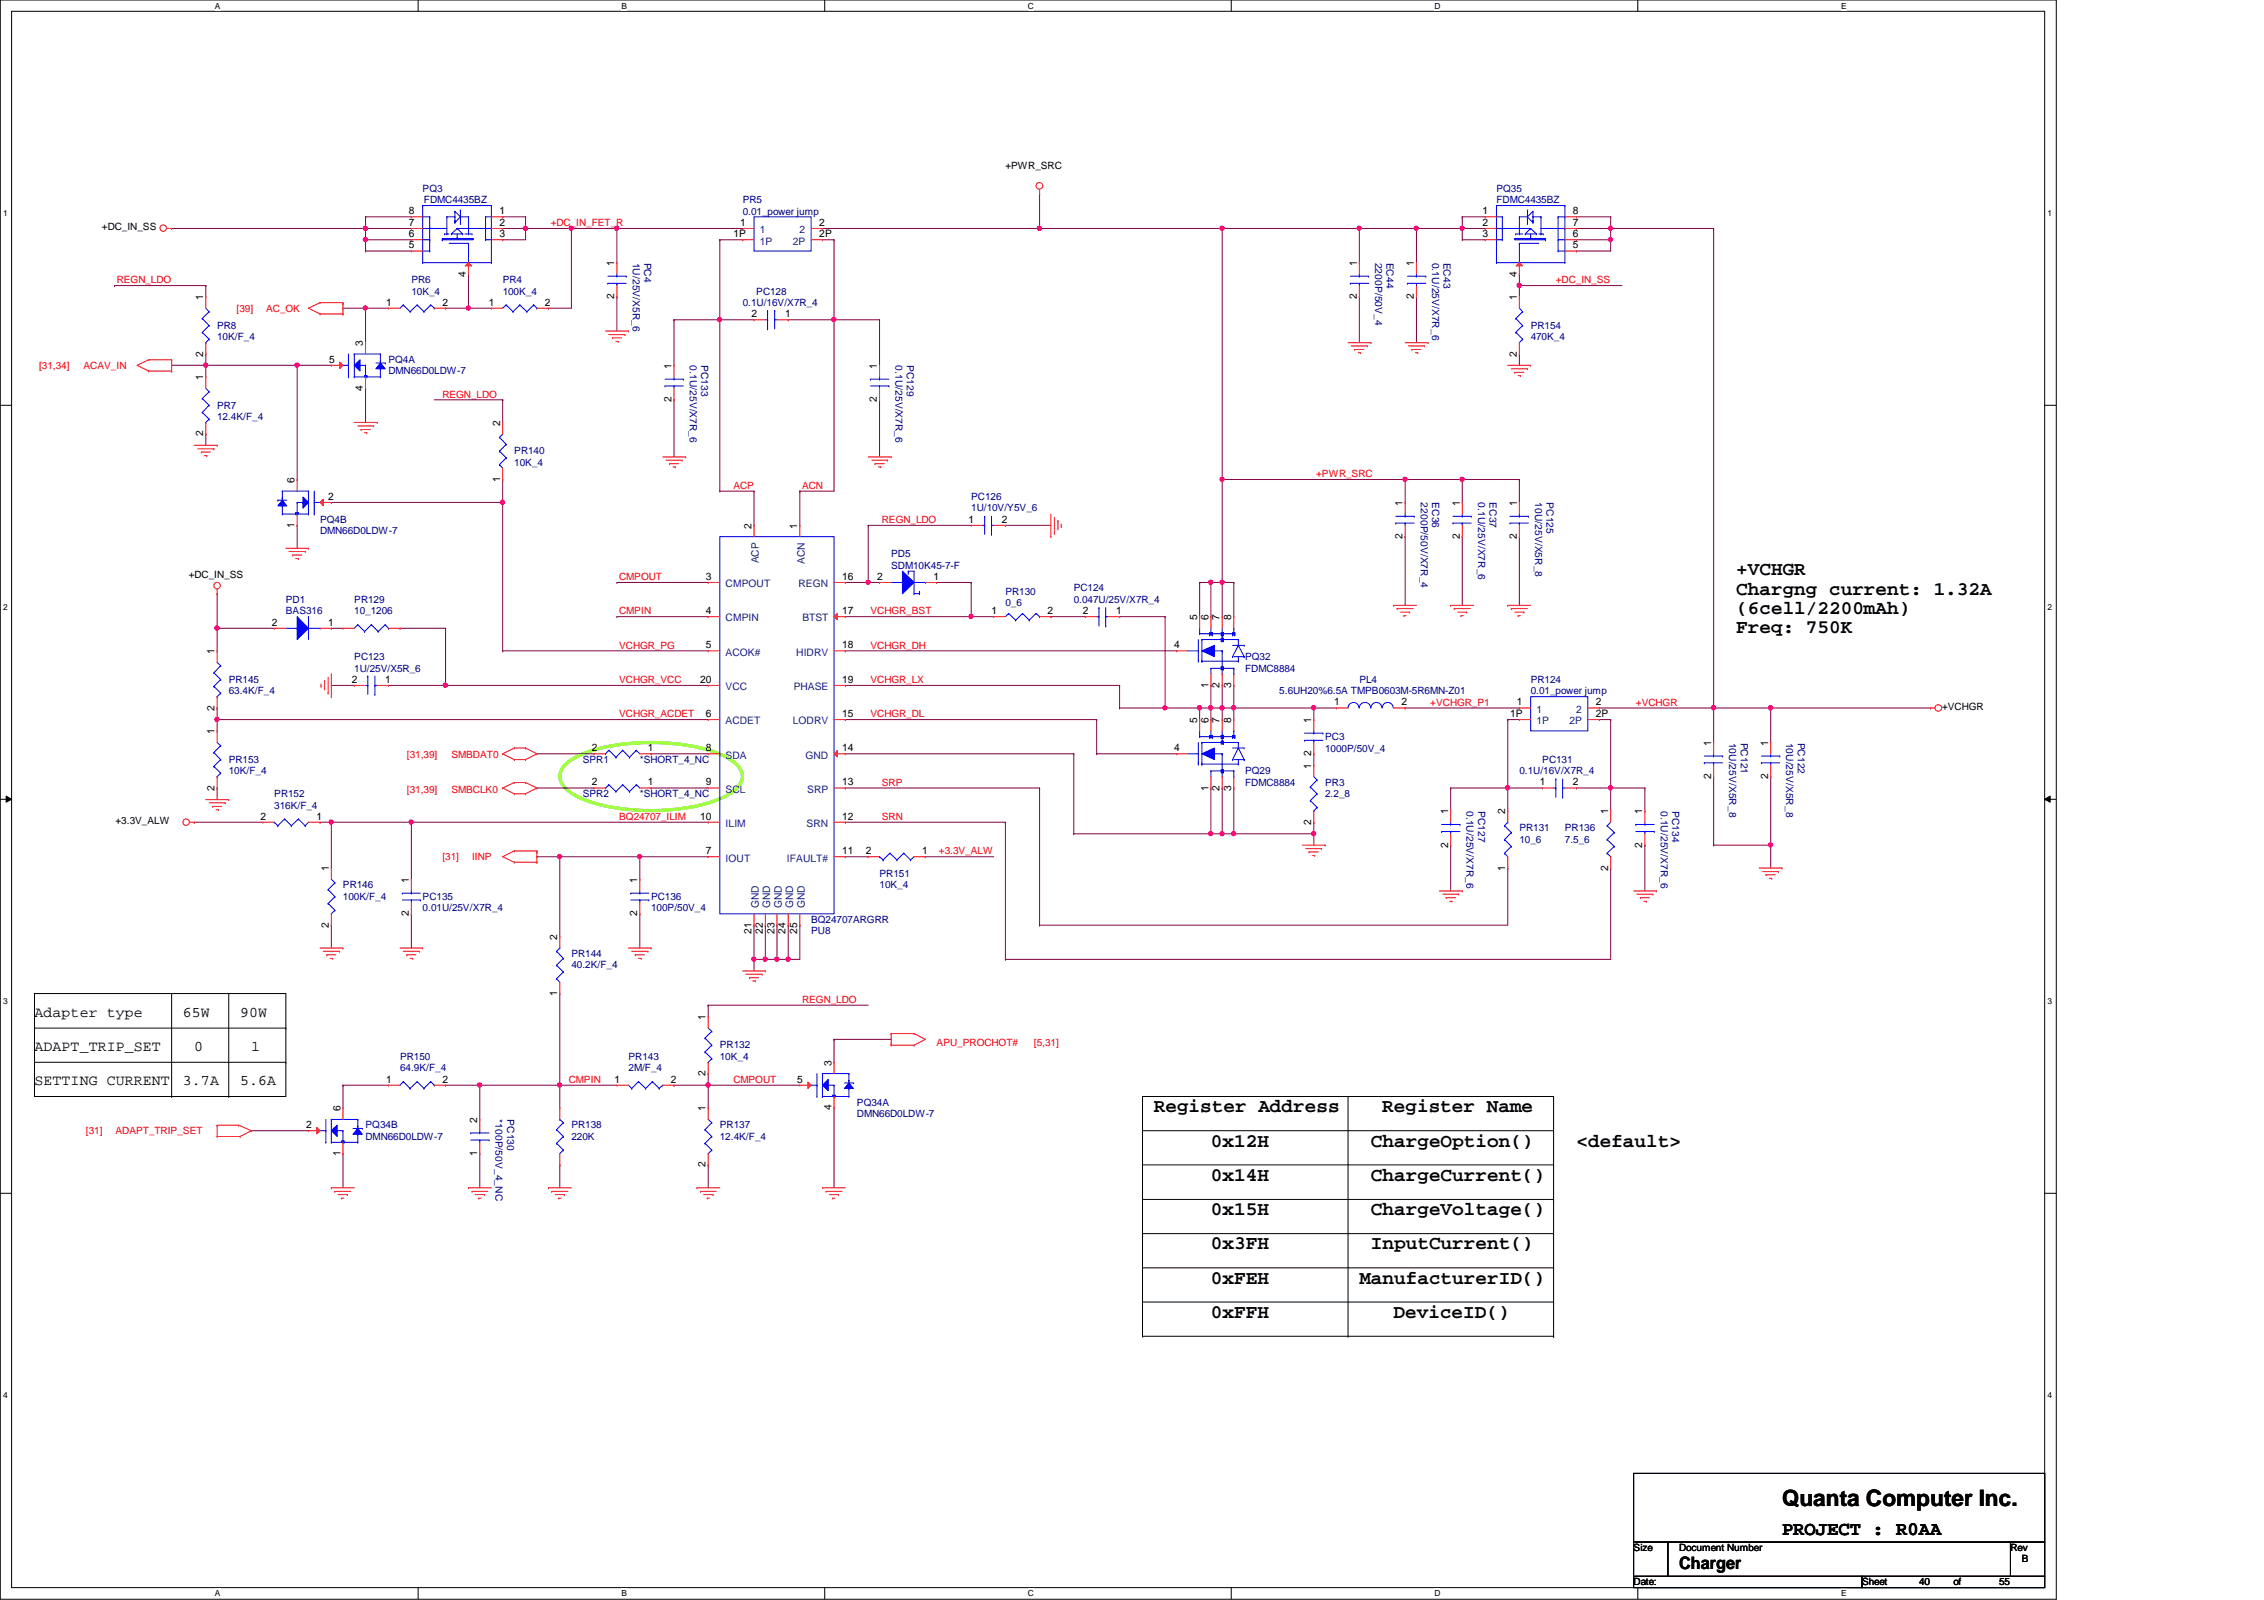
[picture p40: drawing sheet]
<svg xmlns="http://www.w3.org/2000/svg" width="297mm" height="210mm" viewBox="0 0 297 210" stroke-linecap="round" stroke-linejoin="round" font-family="sans-serif">
<defs><g id="words">
<text font-size="3" x="233.8" y="197.6">Quanta Computer Inc.</text>
<g font-size="2.5">
<text x="227.8" y="75.5">+VCHGR</text>
<text x="227.8" y="78">Chargng current: 1.32A</text>
<text x="227.8" y="80.6">(6cell/2200mAh)</text>
<text x="227.8" y="83.1">Freq: 750K</text>
<text x="151.4" y="145.9">Register Address</text>
<text x="181.4" y="145.9">Register Name</text>
<text x="158.9" y="150.4">0x12H</text>
<text x="158.9" y="154.9">0x14H</text>
<text x="179.9" y="150.4">ChargeOption()</text>
<text x="179.9" y="154.9">ChargeCurrent()</text>
<text x="206.8" y="150.4">&lt;default&gt;</text>
<text x="158.9" y="159.4">0x15H</text>
<text x="179.9" y="159.4">ChargeVoltage()</text>
<text x="158.9" y="163.9">0x3FH</text>
<text x="179.9" y="163.9">InputCurrent()</text>
<text x="158.9" y="168.4">0xFEH</text>
<text x="158.9" y="172.9">0xFFH</text>
<text x="178.3" y="168.4">ManufacturerID()</text>
<text x="182.8" y="172.9">DeviceID()</text>
<text x="233.8" y="201.4">PROJECT : R0AA</text>
</g>
<text font-size="2.2" x="220.3" y="205.9">Charger</text>
<g font-size="1.9">
<text x="4.5" y="133.4">Adapter type</text>
<text x="4.5" y="137.9">ADAPT_TRIP_SET</text>
<text x="24" y="133.4">65W</text>
<text x="25.5" y="137.9">0</text>
<text x="31.5" y="133.4">90W</text>
<text x="33" y="137.9">1</text>
<text x="4.5" y="142.4">SETTING CURRENT</text>
<text x="24" y="142.4">3.7A</text>
<text x="31.5" y="142.4">5.6A</text>
</g>
<g font-size="1.4">
<text x="53.6" y="28.1">8</text>
<text x="53.6" y="29.6">7</text>
<text x="65.5" y="29.6">2</text>
<text x="65.5" y="28.1">1</text>
<text x="97.1" y="29.6">1</text>
<text x="107.5" y="29.6">2</text>
<text x="194.5" y="29.6">2</text>
<text x="194.5" y="28.1">1</text>
<text x="206.4" y="28.1">8</text>
<text x="206.4" y="29.6">7</text>
<text x="53.6" y="31.1">6</text>
<text x="53.6" y="32.6">5</text>
<text x="65.5" y="31.1">3</text>
<text x="80.6" y="34.9" transform="rotate(-90 80.6 34.9)">1</text>
<text x="96.2" y="31.1">1P</text>
<text x="107.5" y="31.1">2P</text>
<text x="178" y="34.9" transform="rotate(-90 178 34.9)">1</text>
<text x="185.5" y="34.9" transform="rotate(-90 185.5 34.9)">1</text>
<text x="194.5" y="31.1">3</text>
<text x="206.4" y="31.1">6</text>
<text x="206.4" y="32.6">5</text>
<text x="26.7" y="39.4" transform="rotate(-90 26.7 39.4)">1</text>
<text x="50.7" y="40.1">1</text>
<text x="58" y="40.1">2</text>
<text x="61.1" y="36.3" transform="rotate(-90 61.1 36.3)">4</text>
<text x="64.1" y="40.1">1</text>
<text x="71.5" y="40.1">2</text>
<text x="80.6" y="39.3" transform="rotate(-90 80.6 39.3)">2</text>
<text x="98.6" y="41.6">2</text>
<text x="103" y="41.6">1</text>
<text x="178" y="39.3" transform="rotate(-90 178 39.3)">2</text>
<text x="185.5" y="39.3" transform="rotate(-90 185.5 39.3)">2</text>
<text x="199" y="39.4" transform="rotate(-90 199 39.4)">1</text>
<text x="199" y="36.3" transform="rotate(-90 199 36.3)">4</text>
<text x="26.7" y="46.8" transform="rotate(-90 26.7 46.8)">2</text>
<text x="43.2" y="47.6">5</text>
<text x="47.6" y="45.4" transform="rotate(-90 47.6 45.4)">3</text>
<text x="199" y="46.8" transform="rotate(-90 199 46.8)">2</text>
<text x="26.7" y="49.9" transform="rotate(-90 26.7 49.9)">1</text>
<text x="47.6" y="51.3" transform="rotate(-90 47.6 51.3)">4</text>
<text x="88.1" y="52.7" transform="rotate(-90 88.1 52.7)">2</text>
<text x="88.1" y="48.4" transform="rotate(-90 88.1 48.4)">1</text>
<text x="115.1" y="52.7" transform="rotate(-90 115.1 52.7)">2</text>
<text x="115.1" y="48.4" transform="rotate(-90 115.1 48.4)">1</text>
<text x="26.7" y="57.2" transform="rotate(-90 26.7 57.2)">2</text>
<text x="65.6" y="55.9" transform="rotate(-90 65.6 55.9)">2</text>
<text x="38.6" y="63.4" transform="rotate(-90 38.6 63.4)">6</text>
<text x="43" y="65.6">2</text>
<text x="65.6" y="63.2" transform="rotate(-90 65.6 63.2)">1</text>
<text x="38.6" y="69.3" transform="rotate(-90 38.6 69.3)">1</text>
<text x="98.6" y="69.3" transform="rotate(-90 98.6 69.3)">2</text>
<text x="104.6" y="69.3" transform="rotate(-90 104.6 69.3)">1</text>
<text x="127.1" y="68.6">1</text>
<text x="131.4" y="68.6">2</text>
<text x="184" y="70.7" transform="rotate(-90 184 70.7)">2</text>
<text x="184" y="66.4" transform="rotate(-90 184 66.4)">1</text>
<text x="191.5" y="70.7" transform="rotate(-90 191.5 70.7)">2</text>
<text x="191.5" y="66.4" transform="rotate(-90 191.5 66.4)">1</text>
<text x="199" y="70.7" transform="rotate(-90 199 70.7)">2</text>
<text x="199" y="66.4" transform="rotate(-90 199 66.4)">1</text>
<text x="92.6" y="76.1">3</text>
<text x="110.5" y="76.1">16</text>
<text x="115.1" y="76.1">2</text>
<text x="122.5" y="76.1">1</text>
<text x="35.7" y="82.1">2</text>
<text x="43" y="82.1">1</text>
<text x="92.6" y="80.6">4</text>
<text x="110.5" y="80.6">17</text>
<text x="130.1" y="80.6">1</text>
<text x="137.5" y="80.6">2</text>
<text x="142.1" y="80.6">2</text>
<text x="146.4" y="80.6">1</text>
<text x="157.1" y="81.4" transform="rotate(-90 157.1 81.4)">5</text>
<text x="158.5" y="81.4" transform="rotate(-90 158.5 81.4)">6</text>
<text x="160" y="81.4" transform="rotate(-90 160 81.4)">7</text>
<text x="161.5" y="81.4" transform="rotate(-90 161.5 81.4)">8</text>
<text x="28.1" y="85.9" transform="rotate(-90 28.1 85.9)">1</text>
<text x="46.1" y="89.6">2</text>
<text x="50.5" y="89.6">1</text>
<text x="91.9" y="89.6">20</text>
<text x="92.6" y="85">5</text>
<text x="110.5" y="89.6">19</text>
<text x="110.5" y="85">18</text>
<text x="154" y="85">4</text>
<text x="28.1" y="93.2" transform="rotate(-90 28.1 93.2)">2</text>
<text x="92.6" y="94.1">6</text>
<text x="110.5" y="94.1">15</text>
<text x="157.1" y="94.8" transform="rotate(-90 157.1 94.8)">5</text>
<text x="158.5" y="94.8" transform="rotate(-90 158.5 94.8)">6</text>
<text x="158.5" y="90.2" transform="rotate(-90 158.5 90.2)">1</text>
<text x="160" y="94.8" transform="rotate(-90 160 94.8)">7</text>
<text x="160" y="90.2" transform="rotate(-90 160 90.2)">2</text>
<text x="161.5" y="94.8" transform="rotate(-90 161.5 94.8)">8</text>
<text x="161.5" y="90.2" transform="rotate(-90 161.5 90.2)">3</text>
<text x="172" y="94.8" transform="rotate(-90 172 94.8)">1</text>
<text x="175" y="92.5">1</text>
<text x="183.9" y="92.5">2</text>
<text x="198.1" y="94.1">1P</text>
<text x="199" y="92.5">1</text>
<text x="209.4" y="94.1">2P</text>
<text x="209.4" y="92.5">2</text>
<text x="28.1" y="96.4" transform="rotate(-90 28.1 96.4)">1</text>
<text x="77.6" y="98.6">2</text>
<text x="85" y="98.6">1</text>
<text x="92.6" y="98.6">8</text>
<text x="110.5" y="98.6">14</text>
<text x="154" y="98.6">4</text>
<text x="172" y="100.8" transform="rotate(-90 172 100.8)">1</text>
<text x="172" y="99.2" transform="rotate(-90 172 99.2)">2</text>
<text x="224.5" y="97.8" transform="rotate(-90 224.5 97.8)">1</text>
<text x="232" y="97.8" transform="rotate(-90 232 97.8)">1</text>
<text x="28.1" y="103.7" transform="rotate(-90 28.1 103.7)">2</text>
<text x="34.2" y="107.5">2</text>
<text x="41.5" y="107.5">1</text>
<text x="77.6" y="103">2</text>
<text x="85" y="103">1</text>
<text x="91.9" y="107.5">10</text>
<text x="92.6" y="103">9</text>
<text x="110.5" y="107.5">12</text>
<text x="110.5" y="103">13</text>
<text x="158.5" y="103.7" transform="rotate(-90 158.5 103.7)">1</text>
<text x="160" y="103.7" transform="rotate(-90 160 103.7)">2</text>
<text x="161.5" y="103.7" transform="rotate(-90 161.5 103.7)">3</text>
<text x="190" y="106.8" transform="rotate(-90 190 106.8)">1</text>
<text x="197.5" y="106.8" transform="rotate(-90 197.5 106.8)">2</text>
<text x="202" y="103">1</text>
<text x="206.4" y="103">2</text>
<text x="211" y="106.8" transform="rotate(-90 211 106.8)">1</text>
<text x="215.5" y="106.8" transform="rotate(-90 215.5 106.8)">1</text>
<text x="224.5" y="102.2" transform="rotate(-90 224.5 102.2)">2</text>
<text x="232" y="102.2" transform="rotate(-90 232 102.2)">2</text>
<text x="92.6" y="112.1">7</text>
<text x="110.5" y="112.1">11</text>
<text x="113.6" y="112.1">2</text>
<text x="121" y="112.1">1</text>
<text x="172" y="108.2" transform="rotate(-90 172 108.2)">2</text>
<text x="190" y="111.2" transform="rotate(-90 190 111.2)">2</text>
<text x="215.5" y="111.2" transform="rotate(-90 215.5 111.2)">2</text>
<text x="43.1" y="114.3" transform="rotate(-90 43.1 114.3)">1</text>
<text x="53.6" y="115.8" transform="rotate(-90 53.6 115.8)">1</text>
<text x="83.6" y="115.8" transform="rotate(-90 83.6 115.8)">1</text>
<text x="197.5" y="114.2" transform="rotate(-90 197.5 114.2)">1</text>
<text x="211" y="114.2" transform="rotate(-90 211 114.2)">2</text>
<text x="43.1" y="121.7" transform="rotate(-90 43.1 121.7)">2</text>
<text x="53.6" y="120.2" transform="rotate(-90 53.6 120.2)">2</text>
<text x="73.1" y="123.3" transform="rotate(-90 73.1 123.3)">2</text>
<text x="83.6" y="120.2" transform="rotate(-90 83.6 120.2)">2</text>
<text x="98.6" y="122.5" transform="rotate(-90 98.6 122.5)">21</text>
<text x="100.1" y="122.5" transform="rotate(-90 100.1 122.5)">22</text>
<text x="101.6" y="122.5" transform="rotate(-90 101.6 122.5)">23</text>
<text x="103.1" y="122.5" transform="rotate(-90 103.1 122.5)">24</text>
<text x="104.6" y="122.5" transform="rotate(-90 104.6 122.5)">25</text>
<text x="73.1" y="130.7" transform="rotate(-90 73.1 130.7)">1</text>
<text x="92.6" y="133.8" transform="rotate(-90 92.6 133.8)">1</text>
<text x="50.7" y="142">1</text>
<text x="58" y="142">2</text>
<text x="80.6" y="142">1</text>
<text x="88" y="142">2</text>
<text x="92.6" y="141.2" transform="rotate(-90 92.6 141.2)">2</text>
<text x="104.6" y="142">5</text>
<text x="109.1" y="139.8" transform="rotate(-90 109.1 139.8)">3</text>
<text x="40.2" y="148">2</text>
<text x="44.7" y="145.8" transform="rotate(-90 44.7 145.8)">6</text>
<text x="62.6" y="147.3" transform="rotate(-90 62.6 147.3)">2</text>
<text x="92.6" y="145.8" transform="rotate(-90 92.6 145.8)">1</text>
<text x="109.1" y="145.7" transform="rotate(-90 109.1 145.7)">4</text>
<text x="44.7" y="151.7" transform="rotate(-90 44.7 151.7)">1</text>
<text x="62.6" y="151.7" transform="rotate(-90 62.6 151.7)">1</text>
<text x="92.6" y="153.2" transform="rotate(-90 92.6 153.2)">2</text>
</g>
<g font-size="1.4" fill="#004080">
<text x="99.7" y="30.6">1</text>
<text x="99.7" y="32.1">1P</text>
<text x="104" y="32.1">2P</text>
<text x="104.9" y="30.6">2</text>
<text x="95.2" y="77">CMPOUT</text>
<text x="99.6" y="73.9" transform="rotate(-90 99.6 73.9)">ACP</text>
<text x="104.8" y="77">REGN</text>
<text x="105.6" y="74" transform="rotate(-90 105.6 74)">ACN</text>
<text x="95.2" y="81.5">CMPIN</text>
<text x="105.3" y="81.5">BTST</text>
<text x="95.2" y="86">ACOK#</text>
<text x="104.5" y="86">HIDRV</text>
<text x="95.2" y="95">ACDET</text>
<text x="95.2" y="90.6">VCC</text>
<text x="104" y="95">LODRV</text>
<text x="104.1" y="90.6">PHASE</text>
<text x="201.6" y="93.5">1</text>
<text x="201.6" y="95">1P</text>
<text x="205.9" y="95">2P</text>
<text x="206.8" y="93.5">2</text>
<text x="95.2" y="99.5">SDA</text>
<text x="105.7" y="99.5">GND</text>
<text x="95.2" y="104">SCL</text>
<text x="105.9" y="104">SRP</text>
<text x="95.2" y="113">IOUT</text>
<text x="95.2" y="108.5">ILIM</text>
<text x="103.2" y="113">IFAULT#</text>
<text x="105.8" y="108.5">SRN</text>
<text x="99.6" y="119.1" transform="rotate(-90 99.6 119.1)">GND</text>
<text x="101" y="119.1" transform="rotate(-90 101 119.1)">GND</text>
<text x="102.6" y="119.1" transform="rotate(-90 102.6 119.1)">GND</text>
<text x="104.1" y="119.1" transform="rotate(-90 104.1 119.1)">GND</text>
<text x="105.6" y="119.1" transform="rotate(-90 105.6 119.1)">GND</text>
</g>
<g font-size="1.3">
<text x="131.9" y="22.1">+PWR_SRC</text>
<text x="13.4" y="30.2">+DC_IN_SS</text>
<text x="24.8" y="75.8">+DC_IN_SS</text>
<text x="254.8" y="93.2">+VCHGR</text>
<text x="15.2" y="108.2">+3.3V_ALW</text>
<text x="214.3" y="203.5">Size</text>
<text x="220.3" y="203.5">Document Number</text>
<text x="263.8" y="203.5">Rev</text>
<text x="214.3" y="208">Date:</text>
<text x="244.3" y="208">Sheet</text>
<text x="251.8" y="208">40</text>
<text x="256.3" y="208">of</text>
<text x="262.3" y="208">55</text>
<text x="265.3" y="205">B</text>
</g>
<g font-size="1.3" fill="#000080">
<text x="55.5" y="25.1">PQ3</text>
<text x="55.6" y="26.6">FDMC4435BZ</text>
<text x="97.4" y="26.6">PR5</text>
<text x="97.4" y="28.2">0.01_power jump</text>
<text x="196.3" y="25.1">PQ35</text>
<text x="196.3" y="26.6">FDMC4435BZ</text>
<text x="83" y="34.5" transform="rotate(90 83 34.5)">1U/25V/X5R_6</text>
<text x="84.5" y="34.5" transform="rotate(90 84.5 34.5)">PC4</text>
<text x="180.4" y="34.5" transform="rotate(90 180.4 34.5)">2200P/50V_4</text>
<text x="181.9" y="34.5" transform="rotate(90 181.9 34.5)">EC44</text>
<text x="187.9" y="34.5" transform="rotate(90 187.9 34.5)">0.1U/25V/X7R_6</text>
<text x="189.4" y="34.5" transform="rotate(90 189.4 34.5)">EC43</text>
<text x="54" y="37.1">PR6</text>
<text x="54" y="38.7">10K_4</text>
<text x="66" y="37.1">PR4</text>
<text x="66" y="38.7">100K_4</text>
<text x="97.4" y="40.1">0.1U/16V/X7R_4</text>
<text x="99.2" y="38.7">PC128</text>
<text x="28.5" y="43.1">PR8</text>
<text x="28.5" y="44.6">10K/F_4</text>
<text x="51" y="47.6">PQ4A</text>
<text x="90.5" y="47.9" transform="rotate(90 90.5 47.9)">0.1U/25V/X7R_6</text>
<text x="92" y="47.9" transform="rotate(90 92 47.9)">PC133</text>
<text x="117.5" y="47.9" transform="rotate(90 117.5 47.9)">0.1U/25V/X7R_6</text>
<text x="119" y="47.9" transform="rotate(90 119 47.9)">PC129</text>
<text x="200.8" y="43.1">PR154</text>
<text x="200.8" y="44.6">470K_4</text>
<text x="28.5" y="53.6">PR7</text>
<text x="51" y="49.1">DMN66D0LDW-7</text>
<text x="28.5" y="55.1">12.4K/F_4</text>
<text x="67.5" y="59.6">PR140</text>
<text x="67.5" y="61.1">10K_4</text>
<text x="127.4" y="65.6">PC126</text>
<text x="186.4" y="65.9" transform="rotate(90 186.4 65.9)">2200P/50V/X7R_4</text>
<text x="187.9" y="65.9" transform="rotate(90 187.9 65.9)">EC36</text>
<text x="193.9" y="65.9" transform="rotate(90 193.9 65.9)">0.1U/25V/X7R_6</text>
<text x="195.4" y="65.9" transform="rotate(90 195.4 65.9)">EC37</text>
<text x="201.4" y="65.9" transform="rotate(90 201.4 65.9)">10U/25V/X5R_8</text>
<text x="202.9" y="65.9" transform="rotate(90 202.9 65.9)">PC125</text>
<text x="42" y="68.6">PQ4B</text>
<text x="42" y="70.1">DMN66D0LDW-7</text>
<text x="127.4" y="67.1">1U/10V/Y5V_6</text>
<text x="116.9" y="73.1">PD5</text>
<text x="116.9" y="74.6">SDM10K45-7-F</text>
<text x="140.9" y="77.6">PC124</text>
<text x="37.5" y="79.1">PD1</text>
<text x="37.5" y="80.6">BAS316</text>
<text x="46.5" y="79.1">PR129</text>
<text x="46.5" y="80.6">10_1206</text>
<text x="131.9" y="78.1">PR130</text>
<text x="131.9" y="79.5">0_6</text>
<text x="140.9" y="79.1">0.047U/25V/X7R_4</text>
<text x="30" y="89.6">PR145</text>
<text x="46.5" y="86.6">PC123</text>
<text x="46.5" y="88.1">1U/25V/X5R_6</text>
<text x="163.4" y="86.6">PQ32</text>
<text x="163.4" y="88.1">FDMC8884</text>
<text x="178.3" y="89.6">PL4</text>
<text x="200.8" y="89.6">PR124</text>
<text x="30" y="91.1">63.4K/F_4</text>
<text x="167.8" y="91.1">5.6UH20%6.5A TMPB0603M-5R6MN-Z01</text>
<text x="200.8" y="91.1">0.01_power jump</text>
<text x="30" y="100.1">PR153</text>
<text x="30" y="101.6">10K/F_4</text>
<text x="76.5" y="100.1">SPR1</text>
<text x="83.9" y="100.1">*SHORT_4_NC</text>
<text x="163.4" y="101.6">PQ29</text>
<text x="173.9" y="97.1">PC3</text>
<text x="173.9" y="98.6">1000P/50V_4</text>
<text x="199.3" y="101.6">0.1U/16V/X7R_4</text>
<text x="202.4" y="100.1">PC131</text>
<text x="226.9" y="97.4" transform="rotate(90 226.9 97.4)">10U/25V/X5R_8</text>
<text x="228.4" y="97.4" transform="rotate(90 228.4 97.4)">PC121</text>
<text x="234.4" y="97.4" transform="rotate(90 234.4 97.4)">10U/25V/X5R_8</text>
<text x="235.9" y="97.4" transform="rotate(90 235.9 97.4)">PC122</text>
<text x="36" y="104.6">PR152</text>
<text x="36" y="106.1">316K/F_4</text>
<text x="76.5" y="104.6">SPR2</text>
<text x="83.9" y="104.6">*SHORT_4_NC</text>
<text x="163.4" y="103.1">FDMC8884</text>
<text x="173.9" y="103.1">PR3</text>
<text x="173.9" y="104.6">2.2_8</text>
<text x="192.4" y="106.4" transform="rotate(90 192.4 106.4)">0.1U/25V/X7R_6</text>
<text x="193.9" y="106.4" transform="rotate(90 193.9 106.4)">PC127</text>
<text x="217.9" y="106.4" transform="rotate(90 217.9 106.4)">0.1U/25V/X7R_6</text>
<text x="219.4" y="106.4" transform="rotate(90 219.4 106.4)">PC134</text>
<text x="199.3" y="109.1">PR131</text>
<text x="199.3" y="110.6">10_6</text>
<text x="205.3" y="109.1">PR136</text>
<text x="205.3" y="110.6">7.5_6</text>
<text x="45" y="116.5">PR146</text>
<text x="45" y="118.1">100K/F_4</text>
<text x="55.5" y="118.1">PC135</text>
<text x="55.5" y="119.5">0.01U/25V/X7R_4</text>
<text x="85.4" y="118.1">PC136</text>
<text x="85.4" y="119.5">100P/50V_4</text>
<text x="115.4" y="115.1">PR151</text>
<text x="115.4" y="116.5">10K_4</text>
<text x="75" y="125.6">PR144</text>
<text x="106.4" y="122.6">PU8</text>
<text x="106.4" y="121.1">BQ24707ARGRR</text>
<text x="75" y="127">40.2K/F_4</text>
<text x="94.4" y="137.5">PR132</text>
<text x="52.5" y="139">PR150</text>
<text x="52.5" y="140.5">64.9K/F_4</text>
<text x="82.5" y="139">PR143</text>
<text x="82.5" y="140.5">2M/F_4</text>
<text x="94.4" y="139">10K_4</text>
<text x="48" y="148">PQ34B</text>
<text x="48" y="149.5">DMN66D0LDW-7</text>
<text x="65" y="146.9" transform="rotate(90 65 146.9)">*100P/50V_4_NC</text>
<text x="66.5" y="146.9" transform="rotate(90 66.5 146.9)">PC130</text>
<text x="75" y="148">PR138</text>
<text x="75" y="149.5">220K</text>
<text x="94.4" y="148">PR137</text>
<text x="94.4" y="149.5">12.4K/F_4</text>
<text x="112.4" y="145">PQ34A</text>
<text x="112.4" y="146.5">DMN66D0LDW-7</text>
</g>
<g font-size="1.3" fill="#f00">
<text x="72.3" y="29.7">+DC_IN_FET_R</text>
<text x="15.3" y="37.2">REGN_LDO</text>
<text x="31" y="40.9">[39]</text>
<text x="34.9" y="40.9">AC_OK</text>
<text x="204.1" y="37.2">+DC_IN_SS</text>
<text x="5.1" y="48.4">[31,34]</text>
<text x="11" y="48.4">ACAV_IN</text>
<text x="58" y="52.2">REGN_LDO</text>
<text x="96.2" y="64.1">ACP</text>
<text x="105.2" y="64.1">ACN</text>
<text x="172.7" y="62.6">+PWR_SRC</text>
<text x="115.7" y="68.6">REGN_LDO</text>
<text x="81.2" y="76.1">CMPOUT</text>
<text x="81.2" y="80.6">CMPIN</text>
<text x="114.2" y="80.6">VCHGR_BST</text>
<text x="81.2" y="89.6">VCHGR_VCC</text>
<text x="81.2" y="85.1">VCHGR_PG</text>
<text x="114.2" y="89.6">VCHGR_LX</text>
<text x="114.2" y="85.1">VCHGR_DH</text>
<text x="81.2" y="94.1">VCHGR_ACDET</text>
<text x="114.2" y="94.1">VCHGR_DL</text>
<text x="187.7" y="92.6">+VCHGR_P1</text>
<text x="214.6" y="92.6">+VCHGR</text>
<text x="53.4" y="99.5">[31,39]</text>
<text x="59.2" y="99.5">SMBDAT0</text>
<text x="53.4" y="104">[31,39]</text>
<text x="59.2" y="104">SMBCLK0</text>
<text x="81.2" y="107.6">BQ24707_ILIM</text>
<text x="115.7" y="107.6">SRN</text>
<text x="115.7" y="103.1">SRP</text>
<text x="58" y="112.8">[31]</text>
<text x="61.9" y="112.8">IINP</text>
<text x="123.2" y="112.1">+3.3V_ALW</text>
<text x="105.2" y="131.6">REGN_LDO</text>
<text x="122.9" y="137.2">APU_PROCHOT#</text>
<text x="135.6" y="137.2">[5,31]</text>
<text x="74.6" y="142.1">CMPIN</text>
<text x="96.2" y="142.1">CMPOUT</text>
<text x="11.3" y="148.8">[31]</text>
<text x="15.2" y="148.8">ADAPT_TRIP_SET</text>
</g>
<g font-size="1.1">
<text x="28.2" y="1.1">A</text>
<text x="81.5" y="1.1">B</text>
<text x="134.9" y="1.1">C</text>
<text x="188.2" y="1.1">D</text>
<text x="241.6" y="1.1">E</text>
<text x=".4" y="28.3">1</text>
<text x="268.6" y="28.3">1</text>
<text x=".4" y="80">2</text>
<text x="268.6" y="80">2</text>
<text x=".4" y="131.7">3</text>
<text x="268.6" y="131.7">3</text>
<text x=".4" y="183.3">4</text>
<text x="268.6" y="183.3">4</text>
<text x="28.2" y="209.4">A</text>
<text x="81.5" y="209.4">B</text>
<text x="134.9" y="209.4">C</text>
<text x="188.2" y="209.4">D</text>
<text x="241.6" y="209.4">E</text>
</g>
</g></defs>
<path d="M0 0h269.8v209.8h-269.8zM1.5 1.5h266.8v206.8h-266.8z" fill="none" stroke="#000" stroke-width=".13"/>
<g fill="#fff">
<path d="M28.2 .2h.7v1.2h-.7z"/>
<path d="M28.2 208.4h.7v1.2h-.7z"/>
</g>
<path d="M54.9 0v1.5M54.9 208.3v1.5" fill="none" stroke="#000" stroke-width=".13"/>
<g fill="#fff">
<path d="M81.5 .2h.8v1.2h-.8z"/>
<path d="M81.5 208.4h.8v1.2h-.8z"/>
</g>
<path d="M108.2 0v1.5M108.2 208.3v1.5" fill="none" stroke="#000" stroke-width=".13"/>
<g fill="#fff">
<path d="M134.9 .2h.7v1.2h-.7z"/>
<path d="M134.9 208.4h.7v1.2h-.7z"/>
</g>
<path d="M161.5 0v1.5M161.5 208.3v1.5" fill="none" stroke="#000" stroke-width=".13"/>
<g fill="#fff">
<path d="M188.2 .2h.8v1.2h-.8z"/>
<path d="M188.2 208.4h.8v1.2h-.8z"/>
</g>
<path d="M214.9 0v1.5M214.9 208.3v1.5" fill="none" stroke="#000" stroke-width=".13"/>
<g fill="#fff">
<path d="M241.6 .2h.7v1.2h-.7z"/>
<path d="M241.6 208.4h.7v1.2h-.7z"/>
<path d="M.4 27.3h.6v1.2h-.6z"/>
<path d="M268.6 27.3h.6v1.2h-.6z"/>
<path d="M.4 79h.6v1.2h-.6z"/>
<path d="M268.6 79h.6v1.2h-.6z"/>
</g>
<path d="M0 53.2h1.5M268.3 53.2h1.4" fill="none" stroke="#000" stroke-width=".13"/>
<g fill="#fff">
<path d="M.4 130.7h.6v1.2h-.6z"/>
<path d="M268.6 130.7h.6v1.2h-.6z"/>
</g>
<path d="M0 104.9h1.5M.8 104.4l.7 .5-.7 .3zM268.3 104.9l.7-.5v.8zM268.3 104.9h1.4" fill="none" stroke="#000" stroke-width=".13"/>
<path d="M.8 104.4l.7 .5-.7 .3zM268.3 104.9l.7-.5v.8z" fill="#000"/>
<g fill="#fff">
<path d="M.4 182.4h.6v1.2h-.6z"/>
<path d="M268.6 182.4h.6v1.2h-.6z"/>
</g>
<g fill="none" stroke="#000" stroke-width=".13">
<path d="M4.5 130.3h33v13.5h-33zM4.5 134.9h33M4.5 139.4h33M22.5 130.3v13.5M30 130.3v13.5M37.5 134.9h.1M37.5 139.4h.1M0 156.5h1.5M22.5 143.8h.1M30 143.8h.1M149.9 148.3h53.9M149.9 152.8h53.9"/>
<path d="M149.9 157.4h53.9M176.9 143.8v31.5M203.8 143.8h.1M203.8 148.3h.1M203.8 152.8h.1M203.8 157.4h.1M203.8 143.8h-53.9v31.5M203.8 143.8v31.5M268.3 156.5h1.4M149.9 175.3h.1M149.9 161.8h53.9M149.9 166.3h53.9"/>
<path d="M149.9 170.8h53.9M149.9 175.3h53.9M176.9 175.3h.1M203.8 175.3h.1M203.8 161.8h.1M203.8 166.3h.1M203.8 170.8h.1"/>
</g>
<path d="M74.4 100.1a13.3 13.3 0 0 1 6.3-2.3 28.8 28.8 0 0 1 13.2 .9 6.8 6.8 0 0 1 3.1 2 1.98 1.98 0 0 1-.5 2.9 13.3 13.3 0 0 1-6.4 2.4 28.3 28.3 0 0 1-13.2-1 6.8 6.8 0 0 1-3-2 1.98 1.98 0 0 1 .5-2.9z" fill="none" stroke="#80ff00" stroke-width=".42"/>
<path d="M27 47.9h.1M27 47.9h12M66 62.9h.1M66 62.9v3M190.3 103.4h.1M190.3 103.4v3M224.8 110.9h.1M224.8 110.9h7.5" fill="none" stroke="#800040" stroke-width=".13"/>
<circle cx="27" cy="47.9" r=".29" fill="#f0f"/>
<circle cx="27" cy="47.9" r=".29" fill="none" stroke="#f0f" stroke-width=".13"/>
<g fill="none" stroke="#800040" stroke-width=".13">
<path d="M22.5 47.9h.1M22.5 47.9h4.5M27 46.4h.1M27 47.9h.1M27 46.4v3M28.5 77.9h.1M28.5 77.9v4.5M28.5 82.4h.1M28.5 82.4h7.5M43.5 82.4h.1M43.5 82.4h1.5M80.9 80.9h.1"/>
<path d="M80.9 80.9h12"/>
</g>
<circle cx="28.5" cy="82.4" r=".29" fill="#f0f"/>
<circle cx="28.5" cy="82.4" r=".29" fill="none" stroke="#f0f" stroke-width=".13"/>
<path d="M39 47.9h.1M39 47.9h4.5M232.3 92.9h21M253.3 92.9h.1M197.8 113.9h.1M197.8 113.9v7.5" fill="none" stroke="#800040" stroke-width=".13"/>
<circle cx="232.3" cy="92.9" r=".29" fill="#f0f"/>
<circle cx="232.3" cy="92.9" r=".29" fill="none" stroke="#f0f" stroke-width=".13"/>
<path d="M104.9 64.4h.1M104.9 64.4h4.5M110.9 94.4h.1M110.9 94.4h33M143.9 94.4h.1M143.9 94.4v4.5M42 107.9h.1M42 107.9h1.5M83.9 112.4h.1M83.9 112.4h9M121.4 112.4h.1M121.4 112.4h9" fill="none" stroke="#800040" stroke-width=".13"/>
<circle cx="83.9" cy="112.4" r=".29" fill="#f0f"/>
<circle cx="83.9" cy="112.4" r=".29" fill="none" stroke="#f0f" stroke-width=".13"/>
<path d="M54 107.9h.1M54 107.9h38.9" fill="none" stroke="#800040" stroke-width=".13"/>
<circle cx="53.9" cy="107.8" r=".29" fill="#f0f"/>
<circle cx="53.9" cy="107.8" r=".29" fill="none" stroke="#f0f" stroke-width=".13"/>
<path d="M28.5 92.9h.1M28.5 92.9v1.5M73.4 112.4h.1M73.4 112.4v10.5" fill="none" stroke="#800040" stroke-width=".13"/>
<circle cx="73.4" cy="112.4" r=".29" fill="#f0f"/>
<circle cx="73.4" cy="112.4" r=".29" fill="none" stroke="#f0f" stroke-width=".13"/>
<g fill="none" stroke="#800040" stroke-width=".13">
<path d="M211.3 28.4h.1M211.3 28.4v1.6M88.4 52.5h.1M88.4 52.5v7.4M115.4 52.5h.1M115.4 52.5v7.4M39 68.9h.1M39 68.9v3M80.9 76.4h.1M80.9 76.4h12M110.9 76.4h.1M110.9 76.4h3"/>
<path d="M28.5 94.4h.1M28.5 94.4h64.4M110.9 89.9h.1M110.9 89.9h36M146.9 89.9h.1M146.9 89.9v3M25.5 107.9h.1M25.5 107.9h9M190.3 110.9h.1M190.3 103.4h.1M190.3 110.9v6M190.3 103.4h7.5"/>
<path d="M211.3 103.4h.1M211.3 103.4h4.5M215.8 110.9h.1M215.8 103.4h.1M215.8 103.4v3M215.8 110.9v6"/>
</g>
<circle cx="28.5" cy="94.4" r=".29" fill="#f0f"/>
<circle cx="28.5" cy="94.4" r=".29" fill="none" stroke="#f0f" stroke-width=".13"/>
<path d="M39 47.9h.1M39 47.9v15M51 89.9h.1M51 89.9h7.5M85.4 98.9h.1M85.4 98.9h7.5" fill="none" stroke="#800040" stroke-width=".13"/>
<circle cx="39" cy="47.9" r=".29" fill="#f0f"/>
<circle cx="39" cy="47.9" r=".29" fill="none" stroke="#f0f" stroke-width=".13"/>
<path d="M122.9 76.4h.1M122.9 76.4h4.5M127.4 76.4h.1M127.4 76.4v4.5M137.9 80.9h.1M137.9 80.9h4.5M146.9 92.9h.1M146.9 92.9h6M83.9 112.4h.1M83.9 112.4v3" fill="none" stroke="#800040" stroke-width=".13"/>
<circle cx="127.4" cy="80.9" r=".29" fill="#f0f"/>
<circle cx="127.4" cy="80.9" r=".29" fill="none" stroke="#f0f" stroke-width=".13"/>
<path d="M110.9 80.9h.1M110.9 85.4h.1M110.9 80.9h16.5M110.9 85.4h43.5M98.9 121.4h.1M98.9 121.4v4.5M101.9 125.9h.1M103.4 125.9h.1M103.4 121.4h.1M103.4 121.4v4.5M104.9 121.4h.1M104.9 121.4v4.5h-3" fill="none" stroke="#800040" stroke-width=".13"/>
<circle cx="103.4" cy="125.8" r=".29" fill="#f0f"/>
<circle cx="103.4" cy="125.8" r=".29" fill="none" stroke="#f0f" stroke-width=".13"/>
<circle cx="101.9" cy="125.8" r=".29" fill="#f0f"/>
<circle cx="101.9" cy="125.8" r=".29" fill="none" stroke="#f0f" stroke-width=".13"/>
<path d="M98.9 125.9h.1M100.4 125.9h.1M100.4 121.4h.1M100.4 121.4v4.5M101.9 121.4h.1M101.9 121.4v4.5h-3" fill="none" stroke="#800040" stroke-width=".13"/>
<circle cx="100.4" cy="125.8" r=".29" fill="#f0f"/>
<circle cx="100.4" cy="125.8" r=".29" fill="none" stroke="#f0f" stroke-width=".13"/>
<circle cx="98.9" cy="125.8" r=".29" fill="#f0f"/>
<circle cx="98.9" cy="125.8" r=".29" fill="none" stroke="#f0f" stroke-width=".13"/>
<g fill="none" stroke="#800040" stroke-width=".13">
<path d="M98.9 64.4h.1M98.9 64.4v4.5M113.9 68.9h.1M113.9 68.9v7.5M28.5 82.4h.1M28.5 82.4v3M110.9 98.9h.1M110.9 98.9h30M54 107.9h.1M54 107.9v7.5M83.9 119.9h.1M83.9 119.9v4.5"/>
<path d="M85.4 103.4h.1M85.4 103.4h7.5M98.9 125.9h.1M98.9 125.9v1.5"/>
</g>
<circle cx="113.9" cy="76.4" r=".29" fill="#f0f"/>
<circle cx="113.9" cy="76.4" r=".29" fill="none" stroke="#f0f" stroke-width=".13"/>
<path d="M66 65.9h.1M66 65.9v19.5M113.9 76.4h.1M113.9 76.4h1.5" fill="none" stroke="#800040" stroke-width=".13"/>
<circle cx="65.9" cy="65.9" r=".29" fill="#f0f"/>
<circle cx="65.9" cy="65.9" r=".29" fill="none" stroke="#f0f" stroke-width=".13"/>
<path d="M58.5 82.4h.1M58.5 89.9h.1M58.5 82.4v7.5M58.5 89.9h34.4M45 142.4h.1M45 142.4v2.9M45 142.4h6" fill="none" stroke="#800040" stroke-width=".13"/>
<circle cx="58.4" cy="89.9" r=".29" fill="#f0f"/>
<circle cx="58.4" cy="89.9" r=".29" fill="none" stroke="#f0f" stroke-width=".13"/>
<path d="M43.5 107.9h.1M43.5 107.9h10.5" fill="none" stroke="#800040" stroke-width=".13"/>
<circle cx="43.4" cy="107.8" r=".29" fill="#f0f"/>
<circle cx="43.4" cy="107.8" r=".29" fill="none" stroke="#f0f" stroke-width=".13"/>
<path d="M66 85.4h.1M66 85.4h26.9M43.5 107.9h.1M43.5 107.9v6M161.9 109.4h.1M161.9 109.4h10.5" fill="none" stroke="#800040" stroke-width=".13"/>
<circle cx="172.3" cy="109.4" r=".29" fill="#f0f"/>
<circle cx="172.3" cy="109.4" r=".29" fill="none" stroke="#f0f" stroke-width=".13"/>
<path d="M69 30h.1M69 30h6M185.8 30h.1M185.8 30h6.1M158.9 76.4h.1M158.9 76.4h1.5" fill="none" stroke="#800040" stroke-width=".13"/>
<circle cx="191.8" cy="29.9" r=".29" fill="#f0f"/>
<circle cx="191.8" cy="29.9" r=".29" fill="none" stroke="#f0f" stroke-width=".13"/>
<circle cx="185.8" cy="29.9" r=".29" fill="#f0f"/>
<circle cx="185.8" cy="29.9" r=".29" fill="none" stroke="#f0f" stroke-width=".13"/>
<g fill="none" stroke="#800040" stroke-width=".13">
<path d="M178.3 30h.1M178.3 30v4.5M178.3 30h7.5M185.8 30h.1M185.8 30v4.5M94.4 42h.1M94.4 42h4.5M103.4 42h.1M103.4 42h6M224.8 92.9h.1M224.8 92.9v4.5M224.8 92.9h7.5"/>
<path d="M232.3 92.9h.1M232.3 92.9v4.5M232.3 101.9h.1M232.3 101.9v9"/>
</g>
<circle cx="232.3" cy="110.8" r=".29" fill="#f0f"/>
<circle cx="232.3" cy="110.8" r=".29" fill="none" stroke="#f0f" stroke-width=".13"/>
<path d="M224.8 30h.1M224.8 30v62.9" fill="none" stroke="#800040" stroke-width=".13"/>
<circle cx="224.8" cy="92.9" r=".29" fill="#f0f"/>
<circle cx="224.8" cy="92.9" r=".29" fill="none" stroke="#f0f" stroke-width=".13"/>
<path d="M211.3 30h.1M211.3 30h13.5" fill="none" stroke="#800040" stroke-width=".13"/>
<circle cx="211.3" cy="29.9" r=".29" fill="#f0f"/>
<circle cx="211.3" cy="29.9" r=".29" fill="none" stroke="#f0f" stroke-width=".13"/>
<g fill="none" stroke="#800040" stroke-width=".13">
<path d="M80.9 30h.1M80.9 30h16.5M94.4 31.5h.1M94.4 31.5v10.5M94.4 31.5h3M191.9 28.4h.1M191.9 31.5h.1M191.9 31.5h3M191.9 28.4h3M191.9 28.4v1.6M206.8 28.4h.1M206.8 30h.1"/>
<path d="M206.8 31.5h.1M206.8 32.9h.1M206.8 31.5h4.5M206.8 28.4h4.5M206.8 30h4.5M211.3 31.5h.1M211.3 31.5v1.4h-4.5M197.8 94.4h.1M197.8 94.4v9M209.8 94.4h.1M209.8 94.4h1.5M110.9 107.9h.1"/>
<path d="M110.9 107.9h21"/>
</g>
<circle cx="80.9" cy="29.9" r=".29" fill="#f0f"/>
<circle cx="80.9" cy="29.9" r=".29" fill="none" stroke="#f0f" stroke-width=".13"/>
<g fill="none" stroke="#800040" stroke-width=".13">
<path d="M61.5 35.9h.1M61.5 35.9v4.5M66 31.5h.1M69 30h.1M69 30v1.5h-3M191.9 30h.1M191.9 30h3M191.9 30v1.5M48 40.4h.1M48 40.4h3M61.5 40.4h.1M61.5 40.4h3"/>
<path d="M72 40.4h.1M72 40.4h3M160.4 76.4h.1M160.4 76.4v4.5M172.4 109.4h.1M172.4 109.4v1.5"/>
</g>
<circle cx="160.3" cy="76.4" r=".29" fill="#f0f"/>
<circle cx="160.3" cy="76.4" r=".29" fill="none" stroke="#f0f" stroke-width=".13"/>
<path d="M161.9 76.4h.1M161.9 76.4v4.5M140.9 98.9h.1M140.9 98.9v10.5M157.4 92.9h.1M157.4 92.9v1.5M161.9 103.4h.1M161.9 103.4v6" fill="none" stroke="#800040" stroke-width=".13"/>
<circle cx="161.8" cy="109.4" r=".29" fill="#f0f"/>
<circle cx="161.8" cy="109.4" r=".29" fill="none" stroke="#f0f" stroke-width=".13"/>
<path d="M158.9 103.4h.1M158.9 103.4v6" fill="none" stroke="#800040" stroke-width=".13"/>
<circle cx="158.8" cy="109.4" r=".29" fill="#f0f"/>
<circle cx="158.8" cy="109.4" r=".29" fill="none" stroke="#f0f" stroke-width=".13"/>
<path d="M94.4 64.4h.1M94.4 64.4h4.5M158.9 89.9h.1M158.9 92.9h.1M158.9 89.9v4.5" fill="none" stroke="#800040" stroke-width=".13"/>
<circle cx="158.8" cy="92.9" r=".29" fill="#f0f"/>
<circle cx="158.8" cy="92.9" r=".29" fill="none" stroke="#f0f" stroke-width=".13"/>
<path d="M160.4 92.9h.1M160.4 92.9h1.5M160.4 92.9v1.5" fill="none" stroke="#800040" stroke-width=".13"/>
<circle cx="160.3" cy="92.9" r=".29" fill="#f0f"/>
<circle cx="160.3" cy="92.9" r=".29" fill="none" stroke="#f0f" stroke-width=".13"/>
<g fill="none" stroke="#800040" stroke-width=".13">
<path d="M22.5 30h.1M48 28.4h.1M48 28.4h6M48 28.4v1.6h-25.5M160.4 76.4h.1M160.4 76.4h1.5M157.4 92.9h.1M158.9 92.9h.1M160.4 89.9h.1M160.4 89.9v3h-3M161.9 89.9h.1M161.9 89.9v3"/>
<path d="M54 119.9h.1M54 119.9v4.5M131.9 107.9h.1M131.9 107.9v18M136.4 103.4h.1M136.4 103.4v18"/>
</g>
<circle cx="47.9" cy="29.9" r=".29" fill="#f0f"/>
<circle cx="47.9" cy="29.9" r=".29" fill="none" stroke="#f0f" stroke-width=".13"/>
<path d="M66 28.4h.1M66 28.4h3M184.4 62.9h.1M184.4 62.9h7.5" fill="none" stroke="#800040" stroke-width=".13"/>
<circle cx="191.8" cy="62.9" r=".29" fill="#f0f"/>
<circle cx="191.8" cy="62.9" r=".29" fill="none" stroke="#f0f" stroke-width=".13"/>
<path d="M199.3 37.5h.1M199.3 37.5h13.5" fill="none" stroke="#800040" stroke-width=".13"/>
<circle cx="199.3" cy="37.4" r=".29" fill="#f0f"/>
<circle cx="199.3" cy="37.4" r=".29" fill="none" stroke="#f0f" stroke-width=".13"/>
<g fill="none" stroke="#800040" stroke-width=".13">
<path d="M75 30h.1M75 30v10.4M158.9 76.4h.1M158.9 76.4v4.5M191.9 62.9h.1M191.9 62.9h7.4M28.5 94.4h.1M28.5 94.4v1.5M209.8 92.9h.1M209.8 92.9h15M28.5 103.4h.1M28.5 103.4v1.5"/>
<path d="M136.4 121.4h.1M136.4 121.4h61.4"/>
</g>
<circle cx="158.8" cy="76.4" r=".29" fill="#f0f"/>
<circle cx="158.8" cy="76.4" r=".29" fill="none" stroke="#f0f" stroke-width=".13"/>
<path d="M48 40.4h.1M48 40.4v4.6M43.5 89.9h.1M43.5 89.9h3M161.9 92.9h.1M161.9 92.9v1.5M184.4 92.9h.1M184.4 92.9h14.9" fill="none" stroke="#800040" stroke-width=".13"/>
<circle cx="47.9" cy="40.4" r=".29" fill="#f0f"/>
<circle cx="47.9" cy="40.4" r=".29" fill="none" stroke="#f0f" stroke-width=".13"/>
<path d="M136.4 25.4h.1M136.4 25.4v4.6M211.3 30h.1M211.3 30v1.5M48 50.9h.1M48 50.9v4.5M199.3 46.4h.1M199.3 46.4v1.5M158.9 109.4h.1M158.9 109.4h1.5" fill="none" stroke="#800040" stroke-width=".13"/>
<circle cx="211.3" cy="31.4" r=".29" fill="#f0f"/>
<circle cx="211.3" cy="31.4" r=".29" fill="none" stroke="#f0f" stroke-width=".13"/>
<path d="M58.5 40.4h.1M58.5 40.4h3" fill="none" stroke="#800040" stroke-width=".13"/>
<circle cx="61.4" cy="40.4" r=".29" fill="#f0f"/>
<circle cx="61.4" cy="40.4" r=".29" fill="none" stroke="#f0f" stroke-width=".13"/>
<path d="M160.4 103.4h.1M160.4 103.4v6" fill="none" stroke="#800040" stroke-width=".13"/>
<circle cx="160.3" cy="109.4" r=".29" fill="#f0f"/>
<circle cx="160.3" cy="109.4" r=".29" fill="none" stroke="#f0f" stroke-width=".13"/>
<path d="M66 30h.1M69 28.4h.1M69 28.4v1.6h-3" fill="none" stroke="#800040" stroke-width=".13"/>
<circle cx="68.9" cy="29.9" r=".29" fill="#f0f"/>
<circle cx="68.9" cy="29.9" r=".29" fill="none" stroke="#f0f" stroke-width=".13"/>
<path d="M62.9 142.4h.1M62.9 142.4h10.5" fill="none" stroke="#800040" stroke-width=".13"/>
<circle cx="73.4" cy="142.3" r=".29" fill="#f0f"/>
<circle cx="73.4" cy="142.3" r=".29" fill="none" stroke="#f0f" stroke-width=".13"/>
<circle cx="62.9" cy="142.3" r=".29" fill="#f0f"/>
<circle cx="62.9" cy="142.3" r=".29" fill="none" stroke="#f0f" stroke-width=".13"/>
<g fill="none" stroke="#800040" stroke-width=".13">
<path d="M107.9 31.5h.1M107.9 30h.1M107.9 30h52.5M107.9 31.5h1.5M109.4 31.5h.1M109.4 31.5v10.5M136.4 30h.1M160.4 62.9h.1M160.4 62.9v13.5M127.4 80.9h.1M127.4 80.9h3M197.8 94.4h.1"/>
<path d="M197.8 94.4h1.5M73.4 130.3h.1M73.4 130.3v12.1M131.9 125.9h.1M131.9 125.9h79.4"/>
</g>
<circle cx="136.4" cy="29.9" r=".29" fill="#f0f"/>
<circle cx="136.4" cy="29.9" r=".29" fill="none" stroke="#f0f" stroke-width=".13"/>
<path d="M48 31.5h.1M48 31.5h6M184.4 70.4h.1M184.4 70.4v9M191.9 70.4h.1M191.9 62.9h.1M191.9 62.9v3M191.9 70.4v9M199.3 70.4h.1M199.3 62.9h.1M199.3 62.9v3M199.3 70.4v9" fill="none" stroke="#800040" stroke-width=".13"/>
<circle cx="47.9" cy="31.4" r=".29" fill="#f0f"/>
<circle cx="47.9" cy="31.4" r=".29" fill="none" stroke="#f0f" stroke-width=".13"/>
<path d="M48 30h.1M48 32.9h.1M48 31.5h.1M48 30v2.9M48 32.9h6M152.9 92.9h.1M152.9 92.9h4.5" fill="none" stroke="#800040" stroke-width=".13"/>
<circle cx="157.4" cy="92.9" r=".29" fill="#f0f"/>
<circle cx="157.4" cy="92.9" r=".29" fill="none" stroke="#f0f" stroke-width=".13"/>
<circle cx="152.8" cy="92.9" r=".29" fill="#f0f"/>
<circle cx="152.8" cy="92.9" r=".29" fill="none" stroke="#f0f" stroke-width=".13"/>
<path d="M160.4 62.9h.1M160.4 62.9h24M184.4 62.9h.1M184.4 62.9v3M232.3 110.9h.1M232.3 110.9v3" fill="none" stroke="#800040" stroke-width=".13"/>
<circle cx="184.3" cy="62.9" r=".29" fill="#f0f"/>
<circle cx="184.3" cy="62.9" r=".29" fill="none" stroke="#f0f" stroke-width=".13"/>
<g fill="none" stroke="#800040" stroke-width=".13">
<path d="M48 30h.1M48 30h6M178.3 38.9h.1M178.3 38.9v6.1M185.8 38.9h.1M185.8 38.9v6.1M199.3 35.9h.1M199.3 37.5h.1M199.3 35.9v3M157.4 76.4h.1M157.4 76.4v4.5M157.4 76.4h1.5"/>
<path d="M146.9 80.9h.1M146.9 80.9h6M152.9 80.9h.1M152.9 80.9v12M161.9 92.9h.1M161.9 92.9h13.4M172.4 98.9h.1M172.4 92.9h.1M172.4 92.9v1.5M172.4 98.9v1.5M211.3 94.4h.1M211.3 94.4v9h-4.5"/>
<path d="M140.9 109.4h.1M140.9 109.4h18M172.4 107.9h.1M172.4 107.9v1.5M197.8 103.4h.1M197.8 103.4h4.5M206.8 103.4h.1M224.8 101.9h.1M224.8 101.9v9"/>
</g>
<circle cx="172.3" cy="92.9" r=".29" fill="#f0f"/>
<circle cx="172.3" cy="92.9" r=".29" fill="none" stroke="#f0f" stroke-width=".13"/>
<circle cx="161.8" cy="92.9" r=".29" fill="#f0f"/>
<circle cx="161.8" cy="92.9" r=".29" fill="none" stroke="#f0f" stroke-width=".13"/>
<g fill="none" stroke="#800040" stroke-width=".13">
<path d="M75 30h.1M75 30h5.9M80.9 30h.1M80.9 30v4.5M57 52.5h9M66 52.5h.1M88.4 42h.1M88.4 42h6M88.4 42v5.9M109.4 42h.1M109.4 42h6M115.4 42h.1"/>
<path d="M115.4 42v5.9M104.9 64.4h.1M104.9 64.4v4.5M113.9 68.9h.1M113.9 68.9h13.5M131.9 68.9h.1M131.9 68.9h6M143.9 98.9h.1M143.9 98.9h10.5M70.4 112.4h.1M70.4 112.4h3M110.9 112.4h.1"/>
<path d="M110.9 103.4h.1M110.9 112.4h3M110.9 103.4h25.5M43.5 121.4h.1M43.5 121.4v3M109.4 136.4h.1M109.4 136.4v3M109.4 136.4h7.5M33 148.3h.1M33 148.3h7.5M45 151.3h.1M45 151.3v4.5"/>
<path d="M109.4 145.3h.1M109.4 145.3v10.5"/>
</g>
<circle cx="74.9" cy="29.9" r=".29" fill="#f0f"/>
<circle cx="74.9" cy="29.9" r=".29" fill="none" stroke="#f0f" stroke-width=".13"/>
<path d="M160.4 30v32.9M160.4 62.9h.1M52.5 82.4h.1M52.5 82.4h6M211.3 113.9h.1M211.3 113.9v12" fill="none" stroke="#800040" stroke-width=".13"/>
<circle cx="160.3" cy="29.9" r=".29" fill="#f0f"/>
<circle cx="160.3" cy="29.9" r=".29" fill="none" stroke="#f0f" stroke-width=".13"/>
<circle cx="160.3" cy="62.9" r=".29" fill="#f0f"/>
<circle cx="160.3" cy="62.9" r=".29" fill="none" stroke="#f0f" stroke-width=".13"/>
<path d="M160.4 30h.1M160.4 30h17.9M27 56.9h.1M27 56.9v1.5M43.5 65.9h.1M43.5 65.9h22.5M73.4 142.4h.1M73.4 142.4h7.5" fill="none" stroke="#800040" stroke-width=".13"/>
<circle cx="178.3" cy="29.9" r=".29" fill="#f0f"/>
<circle cx="178.3" cy="29.9" r=".29" fill="none" stroke="#f0f" stroke-width=".13"/>
<path d="M15 37.5h.1M15 37.5h12M27 37.5h.1M27 37.5v1.4M80.9 38.9h.1M80.9 38.9v4.5M66 52.5h.1M66 52.5v2.9M73.4 112.4h.1M73.4 112.4h10.5M92.9 142.4h.1M92.9 142.4h12" fill="none" stroke="#800040" stroke-width=".13"/>
<circle cx="92.9" cy="142.3" r=".29" fill="#f0f"/>
<circle cx="92.9" cy="142.3" r=".29" fill="none" stroke="#f0f" stroke-width=".13"/>
<g fill="none" stroke="#800040" stroke-width=".13">
<path d="M45 40.4h.1M45 40.4h3M70.4 98.9h.1M70.4 98.9h7.5M70.4 103.4h.1M70.4 103.4h7.5M160.4 109.4h.1M160.4 109.4h1.5M197.8 103.4h.1M197.8 103.4v3M92.9 131.9h.1M92.9 131.9v1.4"/>
<path d="M92.9 131.9h21M58.5 142.4h.1M58.5 142.4h4.4M62.9 142.4h.1M62.9 151.3h.1M62.9 142.4v4.5M62.9 151.3v4.5M73.4 142.4h.1M73.4 152.8h.1M73.4 142.4v2.9M73.4 152.8v3M88.4 142.4h.1"/>
<path d="M88.4 142.4h4.5M92.9 140.8h.1M92.9 142.4h.1M92.9 152.8h.1M92.9 140.8v4.5M92.9 152.8v3"/>
</g>
<circle cx="197.8" cy="103.4" r=".29" fill="#f0f"/>
<circle cx="197.8" cy="103.4" r=".29" fill="none" stroke="#f0f" stroke-width=".13"/>
<path d="M211.3 103.4h.1M211.3 103.4v3" fill="none" stroke="#800040" stroke-width=".13"/>
<circle cx="211.3" cy="103.4" r=".29" fill="#f0f"/>
<circle cx="211.3" cy="103.4" r=".29" fill="none" stroke="#f0f" stroke-width=".13"/>
<path d="M94.4 42h.1M94.4 42v22.4" fill="none" stroke="#800040" stroke-width=".13"/>
<circle cx="94.4" cy="41.9" r=".29" fill="#f0f"/>
<circle cx="94.4" cy="41.9" r=".29" fill="none" stroke="#f0f" stroke-width=".13"/>
<path d="M109.4 42h.1M109.4 42v22.4" fill="none" stroke="#800040" stroke-width=".13"/>
<circle cx="109.4" cy="41.9" r=".29" fill="#f0f"/>
<circle cx="109.4" cy="41.9" r=".29" fill="none" stroke="#f0f" stroke-width=".13"/>
<g fill="none" stroke="#f00" stroke-width=".13">
<path d="M21.9 30h.6M22.5 30h.1M42 39.7h.1M42 39.7l-1.5 .7 1.5 .8M42 39.7h3M45 39.7h.1M45 39.8h.1M45 39.7v1.5M136.4 25.4h.1M136.4 24.8v.6M19.5 47.2h.1M19.5 48.7h.1"/>
<path d="M19.5 47.2l-1.5 .7 1.5 .8M19.5 47.2h3M19.5 48.7h3M22.5 47.2h.1M22.5 48.7h.1M22.5 47.3h.1M22.5 47.2v1.5M25.5 58.4h3M25.9 58.9h2.2M26.4 59.3h.1M26.4 59.3h1.2M26.8 59.8h.3"/>
<path d="M27.1 59.8h.1M28.1 58.9h.1M28.5 58.4h.1M42 41.2h.1M42 41.2h3M45 41.2h.1M46.5 55.4h3M46.9 55.9h2.1M47.4 56.3h.1M47.4 56.3h1.2M47.8 56.8h.3M48.1 56.8h.1"/>
<path d="M49 55.9h.1M49.5 55.4h.1M79.5 43.4h3M79.9 43.9h2.1M80.3 44.3h.1M80.3 44.3h1.2M80.8 44.8h.3M81.1 44.8h.1M82 43.9h.1M82.5 43.4h.1M86.9 59.9h3.1M90 59.9h.1"/>
<path d="M98.9 42h.1M98.9 42h1.5M101.9 42h1.5M103.4 42h.1M113.9 59.9h3M115.4 47.9h.1M115.4 52.5h.1M115.4 47.9v1.5M115.4 50.9v1.6M116.9 59.9h.1M176.9 45h3M177.3 45.4h2.1"/>
<path d="M177.8 45.8h.1M177.8 45.8h1.1M178.2 46.3h.3M178.5 46.3h.1M179.4 45.4h.1M179.9 45h.1M184.4 45h3M184.8 45.4h2.1M185.2 45.8h.1M185.2 45.8h1.2M185.7 46.3h.3M186 46.3h.1"/>
<path d="M186.9 45.4h.1M187.4 45h.1M197.8 47.9h3M198.3 48.4h2.1M198.8 48.9h.1M198.8 48.9h1.1M199.2 49.3h.3M199.5 49.3h.1M200.4 48.4h.1M200.8 47.9h.1M28.5 77.9h.1M28.5 77.3v.6"/>
<path d="M37.5 71.9h3M37.9 72.3h2.1M38.4 72.8h.1M38.4 72.8h1.2M38.8 73.3h.4M39.2 73.3h.1M40 72.3h.1M40.5 71.9h.1M87.4 60.4h2.1M87.8 60.8h.1M87.8 60.8h1.2M88.3 61.3h.3"/>
<path d="M88.6 61.3h.1M89.5 60.4h.1M114.4 60.4h2.1M114.8 60.8h.1M114.8 60.8h1.2M115.3 61.3h.3M115.6 61.3h.1M116.5 60.4h.1M137.9 70.4h.1M137.9 67.4v3M138.3 70h.1M138.3 67.9v2.1"/>
<path d="M138.8 68.3h.1M138.8 68.3v1.2M139.2 69.1h.1M139.2 68.7v.4M182.8 79.4h.1M182.8 79.4h3M183.3 79.8h.1M183.3 79.8h2.1M184.4 65.9h.1M184.4 70.4h.1M184.4 65.9v1.5M184.4 68.9v1.5"/>
<path d="M190.3 79.4h.1M190.3 79.4h3M190.8 79.8h.1M190.8 79.8h2.1M197.8 79.4h.1M197.8 79.4h3M198.3 79.8h.1M198.3 79.8h2.1M42.1 90h.1M42.1 89.7v.3M42.6 89.3h.1M42.6 89.3v1.2"/>
<path d="M43 90.9h.1M43 88.9v2M43.5 91.4h.1M43.5 88.4v3M45 82.4h.1M45 82.4h1.5M51 82.4h1.5M52.5 82.4h.1M66 98.9h.1M66 98.9l1.5 .8M67.5 98.1h.1M67.5 99.7h.1"/>
<path d="M67.5 98.1l-1.5 .8M67.5 98.1h1.5M67.5 99.7h1.5M69 98.1h.1M69 99.7h.1M69 98.1l1.4 .8M70.4 98.9h.1M70.4 98.9l-1.4 .8M183.8 80.3h1.2M184.2 80.8h.1M184.2 80.8h.3M185 80.3h.1"/>
<path d="M191.3 80.3h1.1M191.7 80.8h.1M191.7 80.8h.3M192.4 80.3h.1M198.8 80.3h1.1M199.2 80.8h.1M199.2 80.8h.3M199.9 80.3h.1M253.3 92.9h.1M253.3 92.9h.6M24.9 107.9h.6M25.5 107.9h.1"/>
<path d="M27 104.9h3M27.4 105.3h2.1M27.9 105.8h.1M27.9 105.8h1.2M28.4 106.2h.3M28.7 106.2h.1M29.5 105.3h.1M30 104.9h.1M66 103.4h.1M66 103.4l1.5 .7M67.5 111.6h.1M67.5 113.1h.1"/>
<path d="M67.5 102.7h.1M67.5 104.1h.1M67.5 111.6l-1.5 .8 1.5 .7M67.5 111.6h2.9M67.5 113.1h2.9M67.5 102.7l-1.5 .7M67.5 102.7h1.5M67.5 104.1h1.5M69 102.7h.1M69 104.1h.1M69 102.7l1.4 .7M70.4 111.6h.1"/>
<path d="M70.4 113.1h.1M70.4 111.8h.1M70.4 103.4h.1M70.4 111.6v1.5M70.4 103.4l-1.4 .7M170.9 110.9h3M171.3 111.3h2.1M171.7 111.8h.1M171.7 111.8h1.3M172.2 112.2h.3M172.5 112.2h.1M173.4 111.3h.1"/>
<path d="M173.9 110.9h.1M188.8 116.9h3.1M189.3 117.3h2.1M189.7 117.8h.1M189.7 117.8h1.3M190.2 118.2h.3M190.5 118.2h.1M191.4 117.3h.1M191.9 116.9h.1M211.3 106.4h.1M211.3 113.9h.1M211.3 106.4v1.5"/>
<path d="M211.3 112.4v1.5M214.3 116.9h3M214.8 117.3h2.1M215.2 117.8h.1M215.2 117.8h1.2M215.7 118.2h.3M216 118.2h.1M216.9 117.3h.1M217.3 116.9h.1M230.8 113.9h3M231.3 114.3h2M231.7 114.8h.1"/>
<path d="M231.7 114.8h1.2M232.2 115.2h.2M232.4 115.2h.1M233.3 114.3h.1M233.8 113.9h.1M42 124.4h3M42.4 124.8h2.1M42.9 125.3h.1M42.9 125.3h1.2M43.3 125.7h.3M43.6 125.7h.1M44.5 124.8h.1"/>
<path d="M45 124.4h.1M52.5 124.4h3M52.9 124.8h2.1M53.4 125.3h.1M53.4 125.3h1.2M53.8 125.7h.3M54.1 125.7h.1M55 124.8h.1M55.5 124.4h.1M82.5 124.4h2.9M82.9 124.8h2.1M83.4 125.3h.1"/>
<path d="M83.4 125.3h1.1M83.8 125.7h.3M84.1 125.7h.1M85 124.8h.1M85.4 124.4h.1M92.9 133.3h.1M92.9 133.3v1.6M92.9 139.4v1.4M97.4 127.4h3M97.9 127.8h2.1M98.3 128.3h.1M98.3 128.3h1.2"/>
<path d="M98.8 128.7h.3M99.1 128.7h.1M100 127.8h.1M100.4 127.4h.1M116.9 137.1h.1M116.9 135.6h.1M116.9 136.9h.1M116.9 137.1h3M116.9 135.6h3M116.9 135.6v1.5M119.9 137.1h.1M119.9 135.6h.1"/>
<path d="M119.9 135.6l1.5 .8-1.5 .7M28.5 147.6h.1M28.5 149.1h.1M28.5 147.6v1.5M28.5 147.6h2.8M28.5 149.1h3M31.3 147.6h.1M31.3 147.6l1.7 .7M31.5 149.1h.1M33 148.3h.1M33 148.3l-1.5 .8M43.5 155.8h.1"/>
<path d="M43.5 155.8h3M43.9 156.3h.1M43.9 156.3h2.1M44.4 156.7h1.2M44.8 157.2h.1M44.8 157.2h.3M45.6 156.7h.1M61.5 155.8h.1M61.5 155.8h3M61.9 156.3h.1M61.9 156.3h2.1M62.4 156.7h1.2"/>
<path d="M62.8 157.2h.1M62.8 157.2h.3M63.6 156.7h.1M72 155.8h.1M72 155.8h3M72.4 156.3h.1M72.4 156.3h2.1M72.9 156.7h1.1M73.3 157.2h.1M73.3 157.2h.3M74 156.7h.1M91.4 155.8h.1"/>
<path d="M91.4 155.8h3M91.9 156.3h.1M91.9 156.3h2.1M92.3 156.7h1.3M92.8 157.2h.1M92.8 157.2h.3M92.9 140.8h.1M93.6 156.7h.1M107.9 155.8h.1M107.9 155.8h3M108.4 156.3h.1M108.4 156.3h2.1"/>
<path d="M108.8 156.7h1.2M109.3 157.2h.1M109.3 157.2h.3M110 156.7h.1"/>
<circle cx="21.4" cy="29.9" r=".43"/>
<circle cx="136.4" cy="24.4" r=".44"/>
<circle cx="28.5" cy="76.8" r=".43"/>
<circle cx="254.3" cy="92.9" r=".44"/>
<circle cx="24.4" cy="107.9" r=".43"/>
</g>
<path d="M214.3 193.3h54v9h-54zM214.3 202.3h4.5v4.5h-4.5zM214.3 206.8h30v1.5h-30zM218.8 202.3h45v4.5h-45zM244.3 206.8h24v1.5h-24zM263.8 202.3h4.5v4.5h-4.5z" fill="none" stroke="#000" stroke-width=".13"/>
<g fill="none" stroke="#00f" stroke-width=".13">
<path d="M100.4 42h.3M100.7 43.1h.1M100.7 42h.1M100.7 40.7v2.4M101.6 42h.1M101.6 40.7h.1M101.6 42h.3M101.6 40.7v2.4M114.2 49.7h.1M114.2 50.6h2.4M114.2 49.7h2.4M115.4 49.7h.1"/>
<path d="M115.4 50.6h.1M115.4 49.4v.3M115.4 50.6v.3M116.6 50.6h.1M183.1 68.6h.1M183.1 68.6h2.4M183.1 67.7h2.4M184.4 67.7h.1M184.4 68.6h.1M184.4 67.4v.3M184.4 68.6v.3M185.5 67.7h.1"/>
<path d="M46.9 82h.1M46.9 82l-.4 .4M46.9 82l.9 .8M47.8 82.8h.1M48.7 82h.1M48.7 82l-.9 .8M48.7 82l.9 .8M49.6 82.8h.1M50.5 82h.1M50.5 82l-.9 .8M50.5 82l.5 .4M51 82.4h.1"/>
<path d="M210.9 108.3h.1M210.9 110.2h.1M210.9 111.9h.1M210.9 108.3l.9 .9M210.9 110.2l.9 .8M210.9 111.9l.4 .5M211.3 112.4h.1M211.3 107.9l-.4 .4M211.8 109.2h.1M211.8 111h.1M211.8 109.2l-.9 1M211.8 111l-.9 .9"/>
<path d="M92.5 136.2h.1M92.5 138h.1M92.5 136.2l.9 .9M92.5 138l.9 .9M92.9 139.4h.1M92.9 134.9l.5 .4M93.4 135.3h.1M93.4 137.1h.1M93.4 138.9h.1M93.4 135.3l-.9 .9M93.4 137.1l-.9 .9M93.4 138.9l-.5 .5"/>
</g>
<path d="M157.7 85.4l1.6-.7v1.4z" fill="#00f"/>
<g fill="none" stroke="#00f" stroke-width=".13">
<path d="M184.7 37.2h.1M184.7 37.2h2.4M184.7 36.2h2.4M185.8 36.2h.1M185.8 37.2h.1M185.8 35.9v.3M185.8 37.2v.3M187.1 36.2h.1M144.2 79.7h.1M144.2 79.7v2.4M145.1 79.7v2.4M132.3 80.5h.1"/>
<path d="M132.3 80.5l-.4 .4M132.3 80.5l1 .9M133.3 81.4h.1M134.2 80.5h.1M134.2 80.5l-.9 .9M134.2 80.5l.8 .9M135 81.4h.1M135.9 80.5h.1M135.9 80.5l-.9 .9M135.9 80.5l.5 .4M136.4 80.9h.1M143.9 80.9h.3"/>
<path d="M144.2 80.9h.1M145.1 80.9h.1M145.1 82.1h.1M145.1 80.9h.3M155.9 85.4h1.3M157.2 85.4h.1M157.2 86.6h.1M157.2 86.7h.1M157.2 83.9v2.8M157.4 83.1h.1M157.4 82.4v.7M157.4 83.1h4.5"/>
<path d="M157.7 85.4l1.6-.7v1.4zM157.7 83.9h.1M157.7 86.7h.1M157.7 83.9v2.8M157.7 83.9h4.8M157.7 86.7h4.8M158.7 83h.1M158.7 83.3h.1M158.7 83h.3M158.7 83.3h.3M158.7 83v.3M158.9 83.1h.1"/>
<path d="M158.9 87.7h.1M158.9 82.4v.7M158.9 87.7v.7M158.9 87.7h3M159 83.1h.1M159 83h.1M159 83.3h.1M159 83v.3M159.3 85.4h1.1M160.2 83h.1M160.2 83.3h.1M160.2 83.7h.1"/>
<path d="M160.2 84.1h.1M160.2 87.5h.1M160.2 87.8h.1M160.2 83h.3M160.2 83.3h.3M160.2 83v.3M160.2 83.7v.4M160.2 87.5v.3M160.2 84.1h.3M160.2 83.7h.3M160.2 87.5h.3M160.2 87.8h.3"/>
<path d="M160.4 83.1h.1M160.4 83.3h.1M160.4 85.4h.1M160.4 83.9h.1M160.4 84.1h.1M160.4 87.5h.1M160.4 87.7h.1M160.4 88.4h.1M160.4 82.4v1.5M160.4 85.4v3M160.5 83.3h.1M160.5 83h.1"/>
<path d="M160.5 84.1h.1M160.5 83.7h.1M160.5 87.8h.1M160.5 87.5h.1M160.5 83v.3M160.5 83.7v.4M160.5 87.5v.3M161.7 83.3h.1M161.7 83h.1M161.7 86.1h.1M161.7 83h.3M161.7 83.3h.3"/>
<path d="M161.7 83v.3M161.7 84.7h1.5M161.9 83h.1M161.9 87.7h.1M161.9 88.4h.1M161.9 83.1h.1M161.9 82.4h.1M161.9 82.4v.7M161.9 87.7v.7M161.9 86.1h1.3M162 83h.1M162 83.1h.1"/>
<path d="M162 83.3h.1M162 83v.3M162.5 83.9h.1M162.5 84.7h.1M162.5 86.7h.1M162.5 83.9v.8M162.5 86.1v.6M162.5 84.7l-.8 1.4M162.5 84.7l.7 1.4M163.2 84.7h.1M163.2 86.1h.1M82.8 117.2h.1"/>
<path d="M82.8 118.1h2.3M82.8 117.2h2.3M83.9 117.2h.1M83.9 118.1h.1M83.9 116.9v.3M83.9 118.1v.3M85.1 118.1h.1M82.5 142.4l.4 .4M82.9 142.8h.1M83.8 141.9h.1M83.8 141.9l-.9 .9M83.8 141.9l.9 .9"/>
<path d="M84.7 142.8h.1M85.6 141.9h.1M85.6 141.9l-.9 .9M85.6 141.9l.9 .9M86.5 142.8h.1M86.9 142.4h.1M86.9 142.4l-.4 .4"/>
</g>
<g fill="none" stroke="#f00" stroke-width=".13">
<path d="M185.8 34.5h.1M185.8 38.9h.1M185.8 34.5v1.4M185.8 37.5v1.4M130.4 80.9h.1M130.4 80.9h1.5M136.4 80.9h1.5M137.9 80.9h.1M142.4 80.9h.1M142.4 80.9h1.5M145.4 80.9h1.5M146.9 80.9h.1"/>
<path d="M154.4 85.4h.1M154.4 85.4h1.5M157.4 80.9h.1M157.4 80.9v1.5M158.9 80.9h.1M158.9 89.9h.1M158.9 80.9v1.5M158.9 88.4v1.5M160.4 80.9h.1M160.4 89.9h.1M160.4 80.9v1.5M160.4 88.4v1.5"/>
<path d="M161.9 80.9h.1M161.9 89.9h.1M161.9 80.9v1.5M161.9 88.4v1.5M83.9 115.4h.1M83.9 119.9h.1M83.9 115.4v1.5M83.9 118.4v1.5M80.9 142.4h.1M80.9 142.4h1.6M86.9 142.4h1.5M88.4 142.4h.1"/>
</g>
<path d="M157.7 98.9l1.6-.8v1.6z" fill="#00f"/>
<g fill="none" stroke="#00f" stroke-width=".13">
<path d="M196.3 27h.1M196.3 34.5h.1M196.3 30h.1M196.3 31.5h.8M196.3 28.4h.8M196.3 27h9M196.3 27v7.5M196.3 34.5h9M196.3 30h4.5M197.1 31.5h.1M197.1 30h.1M197.1 28.4h.1"/>
<path d="M197.1 28.4v3.1M198.8 31.3h.1M198.8 31.3v.2h4M198.8 31.3h4M198.9 30.7h.1M198.9 30.7h.9M199.3 30.7h.1M199.3 28.4h.1M199.3 31.9h.1M199.3 34.5h.1M199.3 28.4v2.3M199.3 31.9v2.6"/>
<path d="M199.3 28.4h1.1M199.3 31.9h2.6M200.1 30.7h.1M200.1 30.7h1.5M200.4 28.4h.1M200.4 29.3h.1M200.4 27.6h.1M200.4 28.4l.7 .8M200.4 27.6v1.7M200.8 30h.1M200.8 31.2h.1M200.8 30l-.7 .7"/>
<path d="M200.8 30l.8 .7M200.8 30.7v.5M201.1 28.4h.1M201.1 27.7h.1M201.1 29h.1M201.1 29.2h.1M201.1 28.9h.1M201.1 28.4h1.1M201.1 27.7l-.7 .7M201.1 27.7v1.5M201.6 30.7h.1M201.9 30.7h.6"/>
<path d="M202.2 28.4h.1M202.2 30.7h.1M202.2 28.4v2.3M202.2 30h3.1M202.5 30.7h.1M202.6 31.3h.1M202.8 31.5h.1M202.8 31.3h.1M202.8 31.3v.2M204.4 32.9h.1M204.4 28.4h.1M204.4 31.5h.1"/>
<path d="M204.4 31.5h.9M204.4 28.4h.9M204.4 32.9h.9M204.4 28.4v4.5M205.3 34.5h.1M205.3 27h.1M205.3 28.4h.1M205.3 30h.1M205.3 27v7.5M65.5 59.2h.1M65.5 57.4h.1M65.5 59.2l.9 .9"/>
<path d="M65.5 57.4l.9 .9M66 56.9h.1M66 56.9l-.5 .5M66.4 58.3h.1M66.4 58.3l-.9 .9M65.5 61h.1M65.5 61l.5 .4M66.4 60.1h.1M66.4 60.1l-.9 .9M48 89.9h.3M48.3 88.7h.1M48.3 89.9h.1"/>
<path d="M48.3 88.7v2.4M49.2 89.9h.1M49.2 91.1h.1M49.2 89.9h.3M49.2 88.7v2.4M79.5 98.9h.1M79.9 98.4h.1M79.9 98.4l.9 1M79.9 98.4l-.4 .5M80.8 99.4h.1M81.7 98.4h.1M81.7 98.4l.9 1"/>
<path d="M81.7 98.4l-.9 1M82.6 99.4h.1M83.5 98.4h.1M83.5 98.4l.4 .5M83.5 98.4l-.9 1M155.9 98.9h1.3M157.2 98.9h.1M157.2 97.4v2.8M157.4 96.6h.1M157.4 95.9v.7M157.4 96.6h4.5M157.7 98.9l1.6-.8v1.6z"/>
<path d="M157.7 97.4h.1M157.7 97.4v2.8M157.7 97.4h4.8M158.7 96.5h.1M158.7 96.8h.1M158.7 96.5h.3M158.7 96.8h.3M158.7 96.5v.3M158.9 96.6h.1M158.9 95.9v.7M159 96.6h.1M159 96.5h.1"/>
<path d="M159 96.8h.1M159 96.5v.3M159.3 98.9h1.1M160.2 96.5h.1M160.2 96.8h.1M160.2 97.2h.1M160.2 97.5h.1M160.2 96.5h.3M160.2 96.8h.3M160.2 96.5v.3M160.2 97.2v.3M160.2 97.5h.3"/>
<path d="M160.2 97.2h.3M160.4 96.6h.1M160.4 96.8h.1M160.4 98.9h.1M160.4 97.4h.1M160.4 97.5h.1M160.4 95.9v1.5M160.4 98.9v3M160.5 96.8h.1M160.5 96.5h.1M160.5 97.5h.1M160.5 97.2h.1"/>
<path d="M160.5 96.5v.3M160.5 97.2v.3M161.7 96.8h.1M161.7 96.5h.1M161.7 99.7h.1M161.7 96.5h.3M161.7 96.8h.3M161.7 96.5v.3M161.7 98.1h1.5M161.9 96.5h.1M161.9 96.6h.1M161.9 95.9h.1"/>
<path d="M161.9 95.9v.7M161.9 99.7h1.3M162 96.5h.1M162 96.6h.1M162 96.8h.1M162 96.5v.3M162.5 97.4h.1M162.5 98.1h.1M162.5 97.4v.7M162.5 99.7v.5M162.5 98.1l-.8 1.6M162.5 98.1l.7 1.6"/>
<path d="M163.2 98.1h.1M163.2 99.7h.1M157.2 100.1h.1M157.2 100.2h.1M157.7 100.2h.1M157.7 100.2h4.8M158.9 101.1h.1M158.9 101.1v.8M158.9 101.1h3M160.2 101h.1M160.2 101.3h.1M160.2 101v.3"/>
<path d="M160.2 101h.3M160.2 101.3h.3M160.4 101h.1M160.4 101.1h.1M160.4 101.9h.1M160.5 101.3h.1M160.5 101h.1M160.5 101v.3M161.9 101.1h.1M161.9 101.9h.1M161.9 101.1v.8M162.5 100.2h.1"/>
<path d="M189.1 109.1h.1M189.1 109.1h2.5M189.1 108.2h2.5M190.3 108.2h.1M190.3 109.1h.1M190.3 107.9v.3M190.3 109.1v.3M191.6 108.2h.1M73 128.4h.1M73 126.6h.1M73 124.8h.1M73 128.4l.4 .5"/>
<path d="M73 126.6l.9 .9M73 124.8l.9 .9M73.4 124.4h.1M73.4 124.4l-.4 .4M73.9 127.5h.1M73.9 125.7h.1M73.9 127.5l-.9 .9M73.9 125.7l-.9 .9"/>
</g>
<g fill="none" stroke="#f00" stroke-width=".13">
<path d="M205.3 28.4h1.5M205.3 30h1.5M205.3 31.5h1.5M205.3 32.9h1.5M206.8 28.4h.1M206.8 30h.1M206.8 31.5h.1M206.8 32.9h.1M66 55.4h.1M66 55.4v1.5M66 62.9h.1M66 61.4v1.5"/>
<path d="M46.5 89.9h.1M46.5 89.9h1.5M49.5 89.9h1.5M51 89.9h.1M77.9 98.9h.1M77.9 98.9h1.6M83.9 98.9h1.5M85.4 98.9h.1M154.4 98.9h.1M154.4 98.9h1.5M157.4 94.4h.1M157.4 94.4v1.5"/>
<path d="M158.9 94.4h.1M158.9 94.4v1.5M160.4 94.4h.1M160.4 94.4v1.5M161.9 94.4h.1M161.9 94.4v1.5M158.9 103.4h.1M158.9 101.9v1.5M160.4 103.4h.1M160.4 101.9v1.5M161.9 103.4h.1M161.9 101.9v1.5"/>
<path d="M190.3 106.4h.1M190.3 110.9h.1M190.3 106.4v1.5M190.3 109.4v1.5M73.4 130.3h.1M73.4 122.9h.1M73.4 122.9v1.5M73.4 128.9v1.4"/>
</g>
<path d="M198.9 34.9l.4-.4 .5 .4z" fill="#f00"/>
<g fill="none" stroke="#f00" stroke-width=".13">
<path d="M194.9 31.5h.1M194.9 30h.1M194.9 28.4h.1M194.9 31.5h1.4M194.9 30h1.4M194.9 28.4h1.4M198.9 34.9l.4-.4 .5 .4zM199.3 35.9h.1M199.3 34.5v1.4M64.5 40.4h.1M64.5 40.4h1.5M70.4 40.4h1.6"/>
<path d="M72 40.4h.1M88.4 47.9h.1M88.4 52.5h.1M88.4 47.9v1.5M88.4 50.9v1.6M28.5 85.4h.1M28.5 92.9h.1M28.5 85.4v1.5M28.5 91.4v1.5M202.3 103.4h.1M202.3 103.4h1.5M205.3 103.4h1.5"/>
<path d="M206.8 103.4h.1"/>
</g>
<g fill="none" stroke="#00f" stroke-width=".13">
<path d="M66.4 40h.1M66.4 40l-.4 .4M66.4 40l.9 .9M67.3 40.9h.1M68.2 40h.1M68.2 40l-.9 .9M68.2 40l.9 .9M69.1 40.9h.1M70 40h.1M70 40l-.9 .9M70 40l.4 .4M70.4 40.4h.1"/>
<path d="M87.2 50.6h.1M87.2 50.6h2.5M87.2 49.7h2.5M88.4 49.7h.1M88.4 50.6h.1M88.4 49.4v.3M88.4 50.6v.3M89.7 49.7h.1M28.1 88.3h.1M28.1 90h.1M28.1 88.3l.9 .9M28.1 90l.9 .9"/>
<path d="M28.5 91.4h.1M28.5 86.9l.5 .4M29 87.3h.1M29 89.2h.1M29 90.9h.1M29 87.3l-.9 1M29 89.2l-.9 .8M29 90.9l-.5 .5M203.8 103.4h.3M204.1 103.4h.1M204.1 102.2h.1M204.1 102.2v2.4"/>
<path d="M205 104.6h.1M205 103.4h.1M205 103.4h.3M205 102.2v2.4"/>
</g>
<path d="M107.9 142.4l.8-.8v1.5z" fill="#00f"/>
<path d="M107.9 142.4l.8-.8v1.5z" fill="none" stroke="#00f" stroke-width=".13"/>
<path d="M111.4 142.1l.6 .7h-1.2z" fill="#00f"/>
<g fill="none" stroke="#00f" stroke-width=".13">
<path d="M106.4 142.4h.8M107.2 142.4h.1M107.2 143.8h.1M107.2 140.8v3M107.9 140.8h.1M107.9 143.8h.1M107.9 140.8h3.5M107.9 140.8v3M107.9 143.8h3.5M108.7 142.4h.1M108.7 142.4h.7M109.3 143.7h.1"/>
<path d="M109.3 143.7v.1M109.3 143.7h.3M109.4 143.8h.1M109.4 142.4h.1M109.4 142.4v1.4M109.6 143.7h.1M109.6 143.8h.1M109.6 143.7v.1M110.8 142.1h1.2M111.4 142.1l.6 .7h-1.2zM111.4 140.8h.1M111.4 141.7h.1"/>
<path d="M111.4 143.8h.1M111.4 142.8h.1M111.4 140.8v1.3M111.4 142.8v1M112 142.1h.1"/>
</g>
<path d="M106 141.9l.4 .5-.4 .4z" fill="#f00"/>
<g fill="none" stroke="#f00" stroke-width=".13">
<path d="M172.4 94.4h.1M172.4 98.9h.1M172.4 94.4v1.5M172.4 97.4v1.5M175.3 92.9h.1M175.3 92.9h1.6M182.8 92.9h1.6M184.4 92.9h.1M54 115.4h.1M54 119.9h.1M54 115.4v1.5M54 118.4v1.5"/>
<path d="M109.4 139.4h.1M109.4 139.4v1.4M62.9 151.3h.1M62.9 146.9h.1M62.9 146.9v1.4M62.9 149.9v1.4M92.9 145.3h.1M92.9 152.8h.1M92.9 145.3v1.6M92.9 151.3v1.5M104.9 142.4h.1M104.9 142.4h1.5"/>
<path d="M106 141.9l.4 .5-.4 .4zM109.4 145.3h.1M109.4 143.8v1.5"/>
</g>
<g fill="none" stroke="#00f" stroke-width=".13">
<path d="M171.2 97.1h.1M171.2 97.1h2.4M171.2 96.2h2.4M172.4 96.2h.1M172.4 97.1h.1M172.4 95.9v.3M172.4 97.1v.3M173.6 96.2h.1M176.9 92.9a.72 .72 0 0 1 .7-.7 .72 .72 0 0 1 .7 .7M178.3 92.9a.74 .74 0 0 1 .8-.7 .74 .74 0 0 1 .7 .7M179.9 92.9a.72 .72 0 0 1 .7-.7 .72 .72 0 0 1 .7 .7M181.4 92.9a.72 .72 0 0 1 .7-.7 .72 .72 0 0 1 .7 .7"/>
<path d="M52.8 117.2h.1M52.8 118.1h2.4M52.8 117.2h2.4M54 117.2h.1M54 118.1h.1M54 116.9v.3M54 118.1v.3M55.2 118.1h.1M61.8 148.6h.1M61.8 148.6h2.4M61.8 149.6h2.4M62.9 149.6h.1"/>
<path d="M62.9 148.6h.1M62.9 148.3v.3M62.9 149.6v.3M64.2 149.6h.1M92.5 148.2h.1M92.5 150h.1M92.5 148.2l.9 .9M92.5 150l.9 .9M92.9 151.3h.1M92.9 146.9l.5 .4M93.4 147.3h.1M93.4 149.1h.1"/>
<path d="M93.4 150.9h.1M93.4 147.3l-.9 .9M93.4 149.1l-.9 .9M93.4 150.9l-.5 .4"/>
</g>
<path d="M46.5 47.9l.7-.7v1.5z" fill="#00f"/>
<path d="M46.5 47.9l.7-.7v1.5z" fill="none" stroke="#00f" stroke-width=".13"/>
<path d="M49.9 47.6l.6 .8h-1.2z" fill="#00f"/>
<g fill="none" stroke="#00f" stroke-width=".13">
<path d="M45 47.9h.7M45.7 47.9h.1M45.7 49.4h.1M45.7 46.4v3M46.5 46.4h.1M46.5 49.4h.1M46.5 46.4h3.4M46.5 46.4v3M46.5 49.4h3.4M47.2 47.9h.1M47.2 47.9h.8M47.8 49.3h.1"/>
<path d="M47.8 49.3v.1M47.8 49.3h.3M48 49.4h.1M48 47.9h.1M48 47.9v1.5M48.1 49.3h.1M48.1 49.4h.1M48.1 49.3v.1M49.3 47.6h1.2M49.9 47.6l.6 .8h-1.2zM49.9 46.4h.1M49.9 47.3h.1"/>
<path d="M49.9 49.4h.1M49.9 48.4h.1M49.9 46.4v1.2M49.9 48.4v1M50.5 47.6h.1"/>
</g>
<path d="M44.6 47.5l.4 .4-.4 .4z" fill="#f00"/>
<g fill="none" stroke="#f00" stroke-width=".13">
<path d="M43.5 47.9h.1M43.5 47.9h1.5M44.6 47.5l.4 .4-.4 .4zM48 45h.1M48 50.9h.1M48 45v1.4M48 49.4v1.5M51 40.4h.1M51 40.4h1.5M57 40.4h1.5M58.5 40.4h.1M92.9 76.4h.1"/>
<path d="M92.9 76.4h1.5M98.9 68.9h.1M98.9 68.9v1.5M104.9 68.9h.1M104.9 68.9v1.5M127.4 68.9h.1M127.4 68.9h1.5M130.4 68.9h1.5M131.9 68.9h.1M199.3 65.9h.1M199.3 70.4h.1M199.3 65.9v1.5"/>
<path d="M199.3 68.9v1.5M92.9 80.9h.1M92.9 94.4h.1M92.9 80.9h1.5M92.9 94.4h1.5M92.9 112.4h.1M92.9 103.4h.1M92.9 112.4h1.5M92.9 103.4h1.5M109.4 107.9h1.5M110.9 107.9h.1M197.8 113.9h.1"/>
<path d="M197.8 106.4h.1M197.8 106.4v1.5M197.8 112.4v1.5"/>
</g>
<g fill="none" stroke="#00f" stroke-width=".13">
<path d="M52.9 40h.1M52.9 40l-.4 .4M52.9 40l.9 .9M53.8 40.9h.1M54.7 40h.1M54.7 40l-.9 .9M54.7 40l.9 .9M55.6 40.9h.1M56.5 40h.1M56.5 40l-.9 .9M56.5 40l.5 .4M57 40.4h.1"/>
<path d="M94.4 70.4h15v49.5h-15zM128.9 68.9h.3M129.2 68.9h.1M129.2 67.7h.1M129.2 67.7v2.4M130.1 70.1h.1M130.1 68.9h.1M130.1 68.9h.3M130.1 67.7v2.4M198.1 68.6h.1M198.1 68.6h2.4M198.1 67.7h2.4"/>
<path d="M199.3 67.7h.1M199.3 68.6h.1M199.3 67.4v.3M199.3 68.6v.3M200.5 67.7h.1M197.4 111.9h.1M197.4 110.2h.1M197.4 108.3h.1M197.4 111.9l.4 .5M197.4 110.2l.9 .8M197.4 108.3l.9 .9M197.8 107.9h.1"/>
<path d="M197.8 107.9l-.4 .4M198.3 111h.1M198.3 109.2h.1M198.3 111l-.9 .9M198.3 109.2l-.9 1"/>
</g>
<path d="M109.4 98.9l.5-.4v.8z" fill="#f00"/>
<g fill="none" stroke="#f00" stroke-width=".13">
<path d="M109.4 76.4h1.5M110.9 76.4h.1M92.9 98.9h.1M92.9 85.4h.1M92.9 89.9h.1M92.9 98.9h1.5M92.9 85.4h1.5M92.9 89.9h1.5M109.4 98.9l.5-.4v.8zM109.4 98.9h1.5M109.4 85.4h1.5M109.4 89.9h1.5"/>
<path d="M110.9 98.9h.1M110.9 89.9h.1M110.9 85.4h.1M92.9 107.9h.1M92.9 107.9h1.5M109.4 112.4h1.5M109.4 103.4h1.5M110.9 112.4h.1M110.9 103.4h.1"/>
</g>
<path d="M109.4 80.9l.5-.4v.8z" fill="#f00"/>
<g fill="none" stroke="#f00" stroke-width=".13">
<path d="M54 28.4h.1M54 30h.1M54 31.5h.1M54 32.9h.1M54 28.4h1.5M54 30h1.5M54 31.5h1.5M54 32.9h1.5M109.4 80.9l.5-.4v.8zM109.4 80.9h1.5M109.4 94.4h1.5M110.9 80.9h.1"/>
<path d="M110.9 94.4h.1M98.9 119.9v1.5M100.4 119.9v1.5M101.9 119.9v1.5M103.4 119.9v1.5M104.9 119.9v1.5M98.9 121.4h.1M100.4 121.4h.1M101.9 121.4h.1M103.4 121.4h.1M104.9 121.4h.1M73.4 152.8h.1"/>
<path d="M73.4 145.3h.1M73.4 145.3v1.6M73.4 151.3v1.5"/>
</g>
<g fill="none" stroke="#00f" stroke-width=".13">
<path d="M55.5 34.5h.1M55.5 27h.1M55.5 28.4h.1M55.5 30h.1M55.5 31.5h.9M55.5 28.4h.9M55.5 27h9M55.5 34.5h9M55.5 27v7.5M55.5 32.9h.9M55.5 30h3.1M56.4 32.9h.1"/>
<path d="M56.4 28.4h.1M56.4 31.5h.1M56.4 28.4v4.5M58 31.5h.1M58 31.3h.1M58 31.3h4.1M58 31.3v.2M58.2 31.3h.1M58.3 30.7h.1M58.3 30.7h.6M58.6 28.4h.1M58.6 30.7h.1"/>
<path d="M58.6 28.4v2.3M58.6 28.4h1.1M58.9 31.9h2.6M59.2 30.7h.1M59.2 30.7h1.5M59.7 28.4h.1M59.7 27.7h.1M59.7 29h.1M59.7 29.2h.1M59.7 28.9h.1M59.7 27.7l.7 .7M59.7 27.7v1.5"/>
<path d="M60 30h.1M60 31.2h.1M60 30h4.5M60 30l.7 .7M60 30l-.8 .7M60 30.7v.5M60.4 28.4h.1M60.4 29.3h.1M60.4 27.6h.1M60.4 28.4h1.1M60.4 28.4l-.7 .8M60.4 27.6v1.7"/>
<path d="M60.7 30.7h.1M61 30.7h.9M61.5 30.7h.1M61.5 28.4h.1M61.5 31.9h.1M61.5 34.5h.1M61.5 28.4v2.3M61.5 31.9v2.6M61.9 30.7h.1M62.1 31.3h.1M62.1 31.3v.2h-4.1M63.7 31.5h.1"/>
<path d="M63.7 30h.1M63.7 28.4h.1M63.7 31.5h.8M63.7 28.4h.8M63.7 28.4v3.1M64.5 27h.1M64.5 34.5h.1M64.5 30h.1M64.5 27v7.5M73 150h.1M73 148.2h.1M73 150l.9 .9"/>
<path d="M73 148.2l.9 .9M73.4 146.9h.1M73.4 146.9l.5 .4M73.9 150.9h.1M73.9 149.1h.1M73.9 147.3h.1M73.9 150.9l-.5 .4M73.9 149.1l-.9 .9M73.9 147.3l-.9 .9"/>
</g>
<path d="M61 34.9l.5-.4 .4 .4z" fill="#f00"/>
<g fill="none" stroke="#f00" stroke-width=".13">
<path d="M27 38.9h.1M27 38.9v1.5M61 34.9l.5-.4 .4 .4zM61.5 35.9h.1M61.5 34.5v1.4M64.5 31.5h1.5M64.5 30h1.5M64.5 28.4h1.5M66 31.5h.1M66 30h.1M66 28.4h.1M80.9 34.5h.1"/>
<path d="M80.9 38.9h.1M80.9 34.5v1.4M80.9 37.5v1.4M178.3 34.5h.1M178.3 38.9h.1M178.3 34.5v1.4M178.3 37.5v1.4M199.3 38.9h.1M199.3 38.9v1.5M27 46.4h.1M27 45v1.4M199.3 46.4h.1"/>
<path d="M199.3 45v1.4M43.5 113.9h.1M43.5 113.9v1.5M43.5 119.9v1.5M43.5 121.4h.1"/>
</g>
<g fill="none" stroke="#00f" stroke-width=".13">
<path d="M79.8 37.2h.1M79.8 37.2h2.4M79.8 36.2h2.4M80.9 36.2h.1M80.9 37.2h.1M80.9 35.9v.3M80.9 37.2v.3M82.2 36.2h.1M177.2 37.2h.1M177.2 37.2h2.4M177.2 36.2h2.4M178.3 36.2h.1"/>
<path d="M178.3 37.2h.1M178.3 35.9v.3M178.3 37.2v.3M179.6 36.2h.1M26.5 41.8h.1M26.5 43.6h.1M26.5 41.8l.9 .9M26.5 43.6l.9 .9M27 45h.1M27 40.4l.4 .5M27.4 40.9h.1M27.4 42.7h.1"/>
<path d="M27.4 44.5h.1M27.4 40.9l-.9 .9M27.4 42.7l-.9 .9M27.4 44.5l-.4 .5M198.9 41.8h.1M198.9 43.6h.1M198.9 41.8l.9 .9M198.9 43.6l.9 .9M199.3 45h.1M199.3 40.4l.5 .5M199.8 40.9h.1M199.8 42.7h.1"/>
<path d="M199.8 44.5h.1M199.8 40.9l-.9 .9M199.8 42.7l-.9 .9M199.8 44.5l-.5 .5M43 116.7h.1M43 118.5h.1M43 116.7l.9 .9M43 118.5l.9 .9M43.5 119.9h.1M43.5 115.4l.4 .4M43.9 115.8h.1M43.9 117.6h.1"/>
<path d="M43.9 119.4h.1M43.9 115.8l-.9 .9M43.9 117.6l-.9 .9M43.9 119.4l-.4 .5"/>
</g>
<path d="M118.4 74.9l1.5 1.5-1.5 1.5z" fill="#00f"/>
<g fill="none" stroke="#00f" stroke-width=".13">
<path d="M116.9 76.4h1.5M118.4 74.9l1.5 1.5-1.5 1.5zM118.4 76.4h.1M119.2 74.9h.1M119.2 75.2h.1M119.2 74.9h.7v3M119.2 74.9v.3M119.9 77.9h.1M119.9 76.4h1.5M119.9 77.9h.7M120.6 77.9h.1M120.6 77.6h.1"/>
<path d="M120.6 77.6v.3M121.4 76.4h.1"/>
</g>
<path d="M115.4 76.4h.1M115.4 76.4h1.5M121.4 76.4h1.5M122.9 76.4h.1" fill="none" stroke="#f00" stroke-width=".13"/>
<path d="M39 80.9l1.5 1.5-1.5 1.5z" fill="#00f"/>
<g fill="none" stroke="#00f" stroke-width=".13">
<path d="M98.9 28.4h7.5v4.5h-7.5zM37.5 82.4h1.5M39 80.9l1.5 1.5-1.5 1.5zM39 82.4h.1M40.5 80.9h.1M40.5 80.9v3M40.5 82.4h1.5M42 82.4h.1M223.6 99.2h2.4M224.8 99.2h.1M224.8 98.9v.3M226 99.2h.1"/>
<path d="M36 107.9h.1M36 107.9l.4 .4M36.4 108.3h.1M37.3 107.4h.1M37.3 107.4l.9 .9M37.3 107.4l-.9 .9M38.2 108.3h.1M39.2 107.4h.1M39.2 107.4l.8 .9M39.2 107.4l-1 .9M40 108.3h.1M40.5 107.9l-.5 .4"/>
<path d="M223.6 100.1h.1M223.6 100.1h2.4M224.8 100.1h.1M224.8 100.1v.3"/>
</g>
<g fill="none" stroke="#f00" stroke-width=".13">
<path d="M97.4 30h.1M97.4 31.5h.1M97.4 30h1.5M97.4 31.5h1.5M106.4 30h1.5M106.4 31.5h1.5M107.9 31.5h.1M107.9 30h.1M36 82.4h.1M36 82.4h1.5M42 82.4h1.5M43.5 82.4h.1"/>
<path d="M224.8 97.4h.1M224.8 97.4v1.5M34.5 107.9h.1M34.5 107.9h1.5M40.5 107.9h1.5M42 107.9h.1M224.8 101.9h.1M224.8 100.4v1.5"/>
</g>
<path d="M39.7 65.2l.8 .7-.8 .8z" fill="#00f"/>
<path d="M39.7 65.2l.8 .7-.8 .8z" fill="none" stroke="#00f" stroke-width=".13"/>
<path d="M37 65.6l.6 .8h-1.2z" fill="#00f"/>
<g fill="none" stroke="#00f" stroke-width=".13">
<path d="M36.4 65.6h.1M36.4 65.6h1.2M37 65.6l.6 .8h-1.2zM37 64.4h.1M37 65.3h.1M37 67.4h.1M37 66.4h.1M37 64.4h3.5M37 67.4h3.5M37 64.4v1.2M37 66.4v1M38.8 67.3h.1"/>
<path d="M38.8 67.4h.1M38.8 67.3h.4M38.8 67.3v.1M39 67.4h.1M39 65.9h.1M39 65.9v1.5M39 65.9h.7M39.2 67.3h.1M39.2 67.3v.1M39.7 65.9h.1M40.5 64.4h.1M40.5 67.4h.1"/>
<path d="M40.5 64.4v3M41.2 65.9h.1M41.2 67.4h.1M41.2 65.9h.8M41.2 64.4v3"/>
</g>
<path d="M42.4 65.5v.8l-.4-.4z" fill="#f00"/>
<g fill="none" stroke="#f00" stroke-width=".13">
<path d="M39 62.9h.1M39 68.9h.1M39 62.9v1.5M39 67.4v1.5M42 65.9h1.5M42.4 65.5v.8l-.4-.4zM43.5 65.9h.1M191.9 65.9h.1M191.9 70.4h.1M191.9 65.9v1.5M191.9 68.9v1.5M232.3 97.4h.1"/>
<path d="M232.3 97.4v1.5M77.9 103.4h.1M77.9 103.4h1.6M83.9 103.4h1.5M85.4 103.4h.1M113.9 112.4h.1M113.9 112.4h1.5M119.9 112.4h1.5M121.4 112.4h.1M172.4 100.4h.1M172.4 107.9h.1M172.4 100.4v1.5"/>
<path d="M172.4 106.4v1.5M215.8 106.4h.1M215.8 110.9h.1M215.8 106.4v1.5M215.8 109.4v1.5M232.3 101.9h.1M232.3 100.4v1.5M51 142.4h.1M51 142.4h1.5M57 142.4h1.5M58.5 142.4h.1"/>
</g>
<g fill="none" stroke="#00f" stroke-width=".13">
<path d="M190.6 68.6h.1M190.6 68.6h2.4M190.6 67.7h2.4M191.9 67.7h.1M191.9 68.6h.1M191.9 67.4v.3M191.9 68.6v.3M193 67.7h.1M231.1 99.2h2.4M232.3 99.2h.1M232.3 98.9v.3M233.5 99.2h.1"/>
<path d="M79.5 103.4h.1M79.9 103h.1M79.9 103l.9 .8M79.9 103l-.4 .4M80.8 103.8h.1M81.7 103h.1M81.7 103l.9 .8M81.7 103l-.9 .8M82.6 103.8h.1M83.5 103h.1M83.5 103l.4 .4M83.5 103l-.9 .8"/>
<path d="M115.4 112.4h.1M115.4 112.4l.5 .4M115.9 112.8h.1M116.8 111.9h.1M116.8 111.9l.9 .9M116.8 111.9l-.9 .9M117.7 112.8h.1M118.6 111.9h.1M118.6 111.9l.9 .9M118.6 111.9l-.9 .9M119.5 112.8h.1M119.9 112.4l-.4 .4"/>
<path d="M171.9 103.3h.1M171.9 105h.1M171.9 103.3l.9 .8M171.9 105l.9 .9M172.4 106.4h.1M172.4 101.9l.4 .4M172.8 102.3h.1M172.8 104.1h.1M172.8 105.9h.1M172.8 102.3l-.9 1M172.8 104.1l-.9 .9M172.8 105.9l-.4 .5"/>
<path d="M214.6 108.2h.1M214.6 109.1h2.4M214.6 108.2h2.4M215.8 108.2h.1M215.8 109.1h.1M215.8 107.9v.3M215.8 109.1v.3M217 109.1h.1M231.1 100.1h.1M231.1 100.1h2.4M232.3 100.1h.1M232.3 100.1v.3"/>
<path d="M52.9 141.9h.1M52.9 141.9l-.4 .5M52.9 141.9l.9 .9M53.8 142.8h.1M54.7 141.9h.1M54.7 141.9l-.9 .9M54.7 141.9l.9 .9M55.6 142.8h.1M56.5 141.9h.1M56.5 141.9l-.9 .9M56.5 141.9l.5 .5M57 142.4h.1"/>
</g>
<path d="M43.5 148.3l.7-.7v1.5z" fill="#00f"/>
<path d="M43.5 148.3l.7-.7v1.5z" fill="none" stroke="#00f" stroke-width=".13"/>
<path d="M46.9 148l.6 .8h-1.2z" fill="#00f"/>
<g fill="none" stroke="#00f" stroke-width=".13">
<path d="M42 148.3h.8M42.8 148.3h.1M42.8 149.9h.1M42.8 146.9v3M43.5 146.9h.1M43.5 149.9h.1M43.5 146.9h3.4M43.5 146.9v3M43.5 149.9h3.4M44.2 148.3h.1M44.2 148.3h.8M44.8 149.7h.1"/>
<path d="M44.8 149.7v.2M44.8 149.7h.3M45 149.9h.1M45 148.3h.1M45 148.3v1.6M45.1 149.7h.1M45.1 149.9h.1M45.1 149.7v.2M46.3 148h1.2M46.9 148l.6 .8h-1.2zM46.9 146.9h.1M46.9 147.7h.1"/>
<path d="M46.9 149.9h.1M46.9 148.8h.1M46.9 146.9v1.1M46.9 148.8v1.1M47.5 148h.1"/>
</g>
<path d="M41.6 147.9l.4 .4-.4 .5z" fill="#f00"/>
<g fill="none" stroke="#f00" stroke-width=".13">
<path d="M27 49.4h.1M27 56.9h.1M27 49.4v1.5M27 55.4v1.5M28.5 95.9h.1M28.5 95.9v1.5M199.3 92.9h.1M199.3 94.4h.1M199.3 92.9h1.5M199.3 94.4h1.5M208.3 92.9h1.5M208.3 94.4h1.5"/>
<path d="M209.8 94.4h.1M209.8 92.9h.1M28.5 103.4h.1M28.5 101.9v1.5M40.5 148.3h.1M40.5 148.3h1.5M41.6 147.9l.4 .4-.4 .5zM45 145.3h.1M45 151.3h.1M45 145.3v1.6M45 149.9v1.4"/>
</g>
<g fill="none" stroke="#00f" stroke-width=".13">
<path d="M26.5 52.3h.1M26.5 54.1h.1M26.5 52.3l.9 .9M26.5 54.1l.9 .9M27 55.4h.1M27 50.9l.4 .5M27.4 51.4h.1M27.4 53.2h.1M27.4 55h.1M27.4 51.4l-.9 .9M27.4 53.2l-.9 .9M27.4 55l-.4 .4"/>
<path d="M28.1 98.7h.1M28.1 98.7l.9 1M28.5 97.4l.5 .4M29 97.8h.1M29 99.7h.1M29 97.8l-.9 .9M29 99.7l-.9 .8M200.8 91.4h7.5v4.5h-7.5zM28.1 100.5h.1M28.1 100.5l.9 .9M28.5 101.9h.1M29 101.4h.1"/>
<path d="M29 101.4l-.5 .5"/>
</g>
<circle cx="27" cy="47.9" r=".29" fill="#f0f"/>
<circle cx="27" cy="47.9" r=".29" fill="none" stroke="#f0f" stroke-width=".13"/>
<circle cx="28.5" cy="82.4" r=".29" fill="#f0f"/>
<circle cx="28.5" cy="82.4" r=".29" fill="none" stroke="#f0f" stroke-width=".13"/>
<circle cx="232.3" cy="92.9" r=".29" fill="#f0f"/>
<circle cx="232.3" cy="92.9" r=".29" fill="none" stroke="#f0f" stroke-width=".13"/>
<circle cx="83.9" cy="112.4" r=".29" fill="#f0f"/>
<circle cx="83.9" cy="112.4" r=".29" fill="none" stroke="#f0f" stroke-width=".13"/>
<circle cx="53.9" cy="107.8" r=".29" fill="#f0f"/>
<circle cx="53.9" cy="107.8" r=".29" fill="none" stroke="#f0f" stroke-width=".13"/>
<circle cx="73.4" cy="112.4" r=".29" fill="#f0f"/>
<circle cx="73.4" cy="112.4" r=".29" fill="none" stroke="#f0f" stroke-width=".13"/>
<circle cx="28.5" cy="94.4" r=".29" fill="#f0f"/>
<circle cx="28.5" cy="94.4" r=".29" fill="none" stroke="#f0f" stroke-width=".13"/>
<circle cx="39" cy="47.9" r=".29" fill="#f0f"/>
<circle cx="39" cy="47.9" r=".29" fill="none" stroke="#f0f" stroke-width=".13"/>
<circle cx="127.4" cy="80.9" r=".29" fill="#f0f"/>
<circle cx="127.4" cy="80.9" r=".29" fill="none" stroke="#f0f" stroke-width=".13"/>
<circle cx="103.4" cy="125.8" r=".29" fill="#f0f"/>
<circle cx="103.4" cy="125.8" r=".29" fill="none" stroke="#f0f" stroke-width=".13"/>
<circle cx="101.9" cy="125.8" r=".29" fill="#f0f"/>
<circle cx="101.9" cy="125.8" r=".29" fill="none" stroke="#f0f" stroke-width=".13"/>
<circle cx="100.4" cy="125.8" r=".29" fill="#f0f"/>
<circle cx="100.4" cy="125.8" r=".29" fill="none" stroke="#f0f" stroke-width=".13"/>
<circle cx="98.9" cy="125.8" r=".29" fill="#f0f"/>
<circle cx="98.9" cy="125.8" r=".29" fill="none" stroke="#f0f" stroke-width=".13"/>
<circle cx="113.9" cy="76.4" r=".29" fill="#f0f"/>
<circle cx="113.9" cy="76.4" r=".29" fill="none" stroke="#f0f" stroke-width=".13"/>
<circle cx="65.9" cy="65.9" r=".29" fill="#f0f"/>
<circle cx="65.9" cy="65.9" r=".29" fill="none" stroke="#f0f" stroke-width=".13"/>
<circle cx="58.4" cy="89.9" r=".29" fill="#f0f"/>
<circle cx="58.4" cy="89.9" r=".29" fill="none" stroke="#f0f" stroke-width=".13"/>
<circle cx="43.4" cy="107.8" r=".29" fill="#f0f"/>
<circle cx="43.4" cy="107.8" r=".29" fill="none" stroke="#f0f" stroke-width=".13"/>
<circle cx="172.3" cy="109.4" r=".29" fill="#f0f"/>
<circle cx="172.3" cy="109.4" r=".29" fill="none" stroke="#f0f" stroke-width=".13"/>
<circle cx="191.8" cy="29.9" r=".29" fill="#f0f"/>
<circle cx="191.8" cy="29.9" r=".29" fill="none" stroke="#f0f" stroke-width=".13"/>
<circle cx="185.8" cy="29.9" r=".29" fill="#f0f"/>
<circle cx="185.8" cy="29.9" r=".29" fill="none" stroke="#f0f" stroke-width=".13"/>
<circle cx="232.3" cy="110.8" r=".29" fill="#f0f"/>
<circle cx="232.3" cy="110.8" r=".29" fill="none" stroke="#f0f" stroke-width=".13"/>
<circle cx="224.8" cy="92.9" r=".29" fill="#f0f"/>
<circle cx="224.8" cy="92.9" r=".29" fill="none" stroke="#f0f" stroke-width=".13"/>
<circle cx="211.3" cy="29.9" r=".29" fill="#f0f"/>
<circle cx="211.3" cy="29.9" r=".29" fill="none" stroke="#f0f" stroke-width=".13"/>
<circle cx="80.9" cy="29.9" r=".29" fill="#f0f"/>
<circle cx="80.9" cy="29.9" r=".29" fill="none" stroke="#f0f" stroke-width=".13"/>
<circle cx="160.3" cy="76.4" r=".29" fill="#f0f"/>
<circle cx="160.3" cy="76.4" r=".29" fill="none" stroke="#f0f" stroke-width=".13"/>
<circle cx="161.8" cy="109.4" r=".29" fill="#f0f"/>
<circle cx="161.8" cy="109.4" r=".29" fill="none" stroke="#f0f" stroke-width=".13"/>
<circle cx="158.8" cy="109.4" r=".29" fill="#f0f"/>
<circle cx="158.8" cy="109.4" r=".29" fill="none" stroke="#f0f" stroke-width=".13"/>
<circle cx="158.8" cy="92.9" r=".29" fill="#f0f"/>
<circle cx="158.8" cy="92.9" r=".29" fill="none" stroke="#f0f" stroke-width=".13"/>
<circle cx="160.3" cy="92.9" r=".29" fill="#f0f"/>
<circle cx="160.3" cy="92.9" r=".29" fill="none" stroke="#f0f" stroke-width=".13"/>
<circle cx="47.9" cy="29.9" r=".29" fill="#f0f"/>
<circle cx="47.9" cy="29.9" r=".29" fill="none" stroke="#f0f" stroke-width=".13"/>
<circle cx="191.8" cy="62.9" r=".29" fill="#f0f"/>
<circle cx="191.8" cy="62.9" r=".29" fill="none" stroke="#f0f" stroke-width=".13"/>
<circle cx="199.3" cy="37.4" r=".29" fill="#f0f"/>
<circle cx="199.3" cy="37.4" r=".29" fill="none" stroke="#f0f" stroke-width=".13"/>
<circle cx="158.8" cy="76.4" r=".29" fill="#f0f"/>
<circle cx="158.8" cy="76.4" r=".29" fill="none" stroke="#f0f" stroke-width=".13"/>
<circle cx="47.9" cy="40.4" r=".29" fill="#f0f"/>
<circle cx="47.9" cy="40.4" r=".29" fill="none" stroke="#f0f" stroke-width=".13"/>
<circle cx="211.3" cy="31.4" r=".29" fill="#f0f"/>
<circle cx="211.3" cy="31.4" r=".29" fill="none" stroke="#f0f" stroke-width=".13"/>
<circle cx="61.4" cy="40.4" r=".29" fill="#f0f"/>
<circle cx="61.4" cy="40.4" r=".29" fill="none" stroke="#f0f" stroke-width=".13"/>
<circle cx="160.3" cy="109.4" r=".29" fill="#f0f"/>
<circle cx="160.3" cy="109.4" r=".29" fill="none" stroke="#f0f" stroke-width=".13"/>
<circle cx="68.9" cy="29.9" r=".29" fill="#f0f"/>
<circle cx="68.9" cy="29.9" r=".29" fill="none" stroke="#f0f" stroke-width=".13"/>
<circle cx="73.4" cy="142.3" r=".29" fill="#f0f"/>
<circle cx="73.4" cy="142.3" r=".29" fill="none" stroke="#f0f" stroke-width=".13"/>
<circle cx="62.9" cy="142.3" r=".29" fill="#f0f"/>
<circle cx="62.9" cy="142.3" r=".29" fill="none" stroke="#f0f" stroke-width=".13"/>
<circle cx="136.4" cy="29.9" r=".29" fill="#f0f"/>
<circle cx="136.4" cy="29.9" r=".29" fill="none" stroke="#f0f" stroke-width=".13"/>
<circle cx="47.9" cy="31.4" r=".29" fill="#f0f"/>
<circle cx="47.9" cy="31.4" r=".29" fill="none" stroke="#f0f" stroke-width=".13"/>
<circle cx="157.4" cy="92.9" r=".29" fill="#f0f"/>
<circle cx="157.4" cy="92.9" r=".29" fill="none" stroke="#f0f" stroke-width=".13"/>
<circle cx="152.8" cy="92.9" r=".29" fill="#f0f"/>
<circle cx="152.8" cy="92.9" r=".29" fill="none" stroke="#f0f" stroke-width=".13"/>
<circle cx="184.3" cy="62.9" r=".29" fill="#f0f"/>
<circle cx="184.3" cy="62.9" r=".29" fill="none" stroke="#f0f" stroke-width=".13"/>
<circle cx="172.3" cy="92.9" r=".29" fill="#f0f"/>
<circle cx="172.3" cy="92.9" r=".29" fill="none" stroke="#f0f" stroke-width=".13"/>
<circle cx="161.8" cy="92.9" r=".29" fill="#f0f"/>
<circle cx="161.8" cy="92.9" r=".29" fill="none" stroke="#f0f" stroke-width=".13"/>
<circle cx="74.9" cy="29.9" r=".29" fill="#f0f"/>
<circle cx="74.9" cy="29.9" r=".29" fill="none" stroke="#f0f" stroke-width=".13"/>
<circle cx="160.3" cy="29.9" r=".29" fill="#f0f"/>
<circle cx="160.3" cy="29.9" r=".29" fill="none" stroke="#f0f" stroke-width=".13"/>
<circle cx="160.3" cy="62.9" r=".29" fill="#f0f"/>
<circle cx="160.3" cy="62.9" r=".29" fill="none" stroke="#f0f" stroke-width=".13"/>
<circle cx="178.3" cy="29.9" r=".29" fill="#f0f"/>
<circle cx="178.3" cy="29.9" r=".29" fill="none" stroke="#f0f" stroke-width=".13"/>
<circle cx="92.9" cy="142.3" r=".29" fill="#f0f"/>
<circle cx="92.9" cy="142.3" r=".29" fill="none" stroke="#f0f" stroke-width=".13"/>
<circle cx="197.8" cy="103.4" r=".29" fill="#f0f"/>
<circle cx="197.8" cy="103.4" r=".29" fill="none" stroke="#f0f" stroke-width=".13"/>
<circle cx="211.3" cy="103.4" r=".29" fill="#f0f"/>
<circle cx="211.3" cy="103.4" r=".29" fill="none" stroke="#f0f" stroke-width=".13"/>
<circle cx="94.4" cy="41.9" r=".29" fill="#f0f"/>
<circle cx="94.4" cy="41.9" r=".29" fill="none" stroke="#f0f" stroke-width=".13"/>
<circle cx="109.4" cy="41.9" r=".29" fill="#f0f"/>
<circle cx="109.4" cy="41.9" r=".29" fill="none" stroke="#f0f" stroke-width=".13"/>
<use href="#words"/>
</svg>
